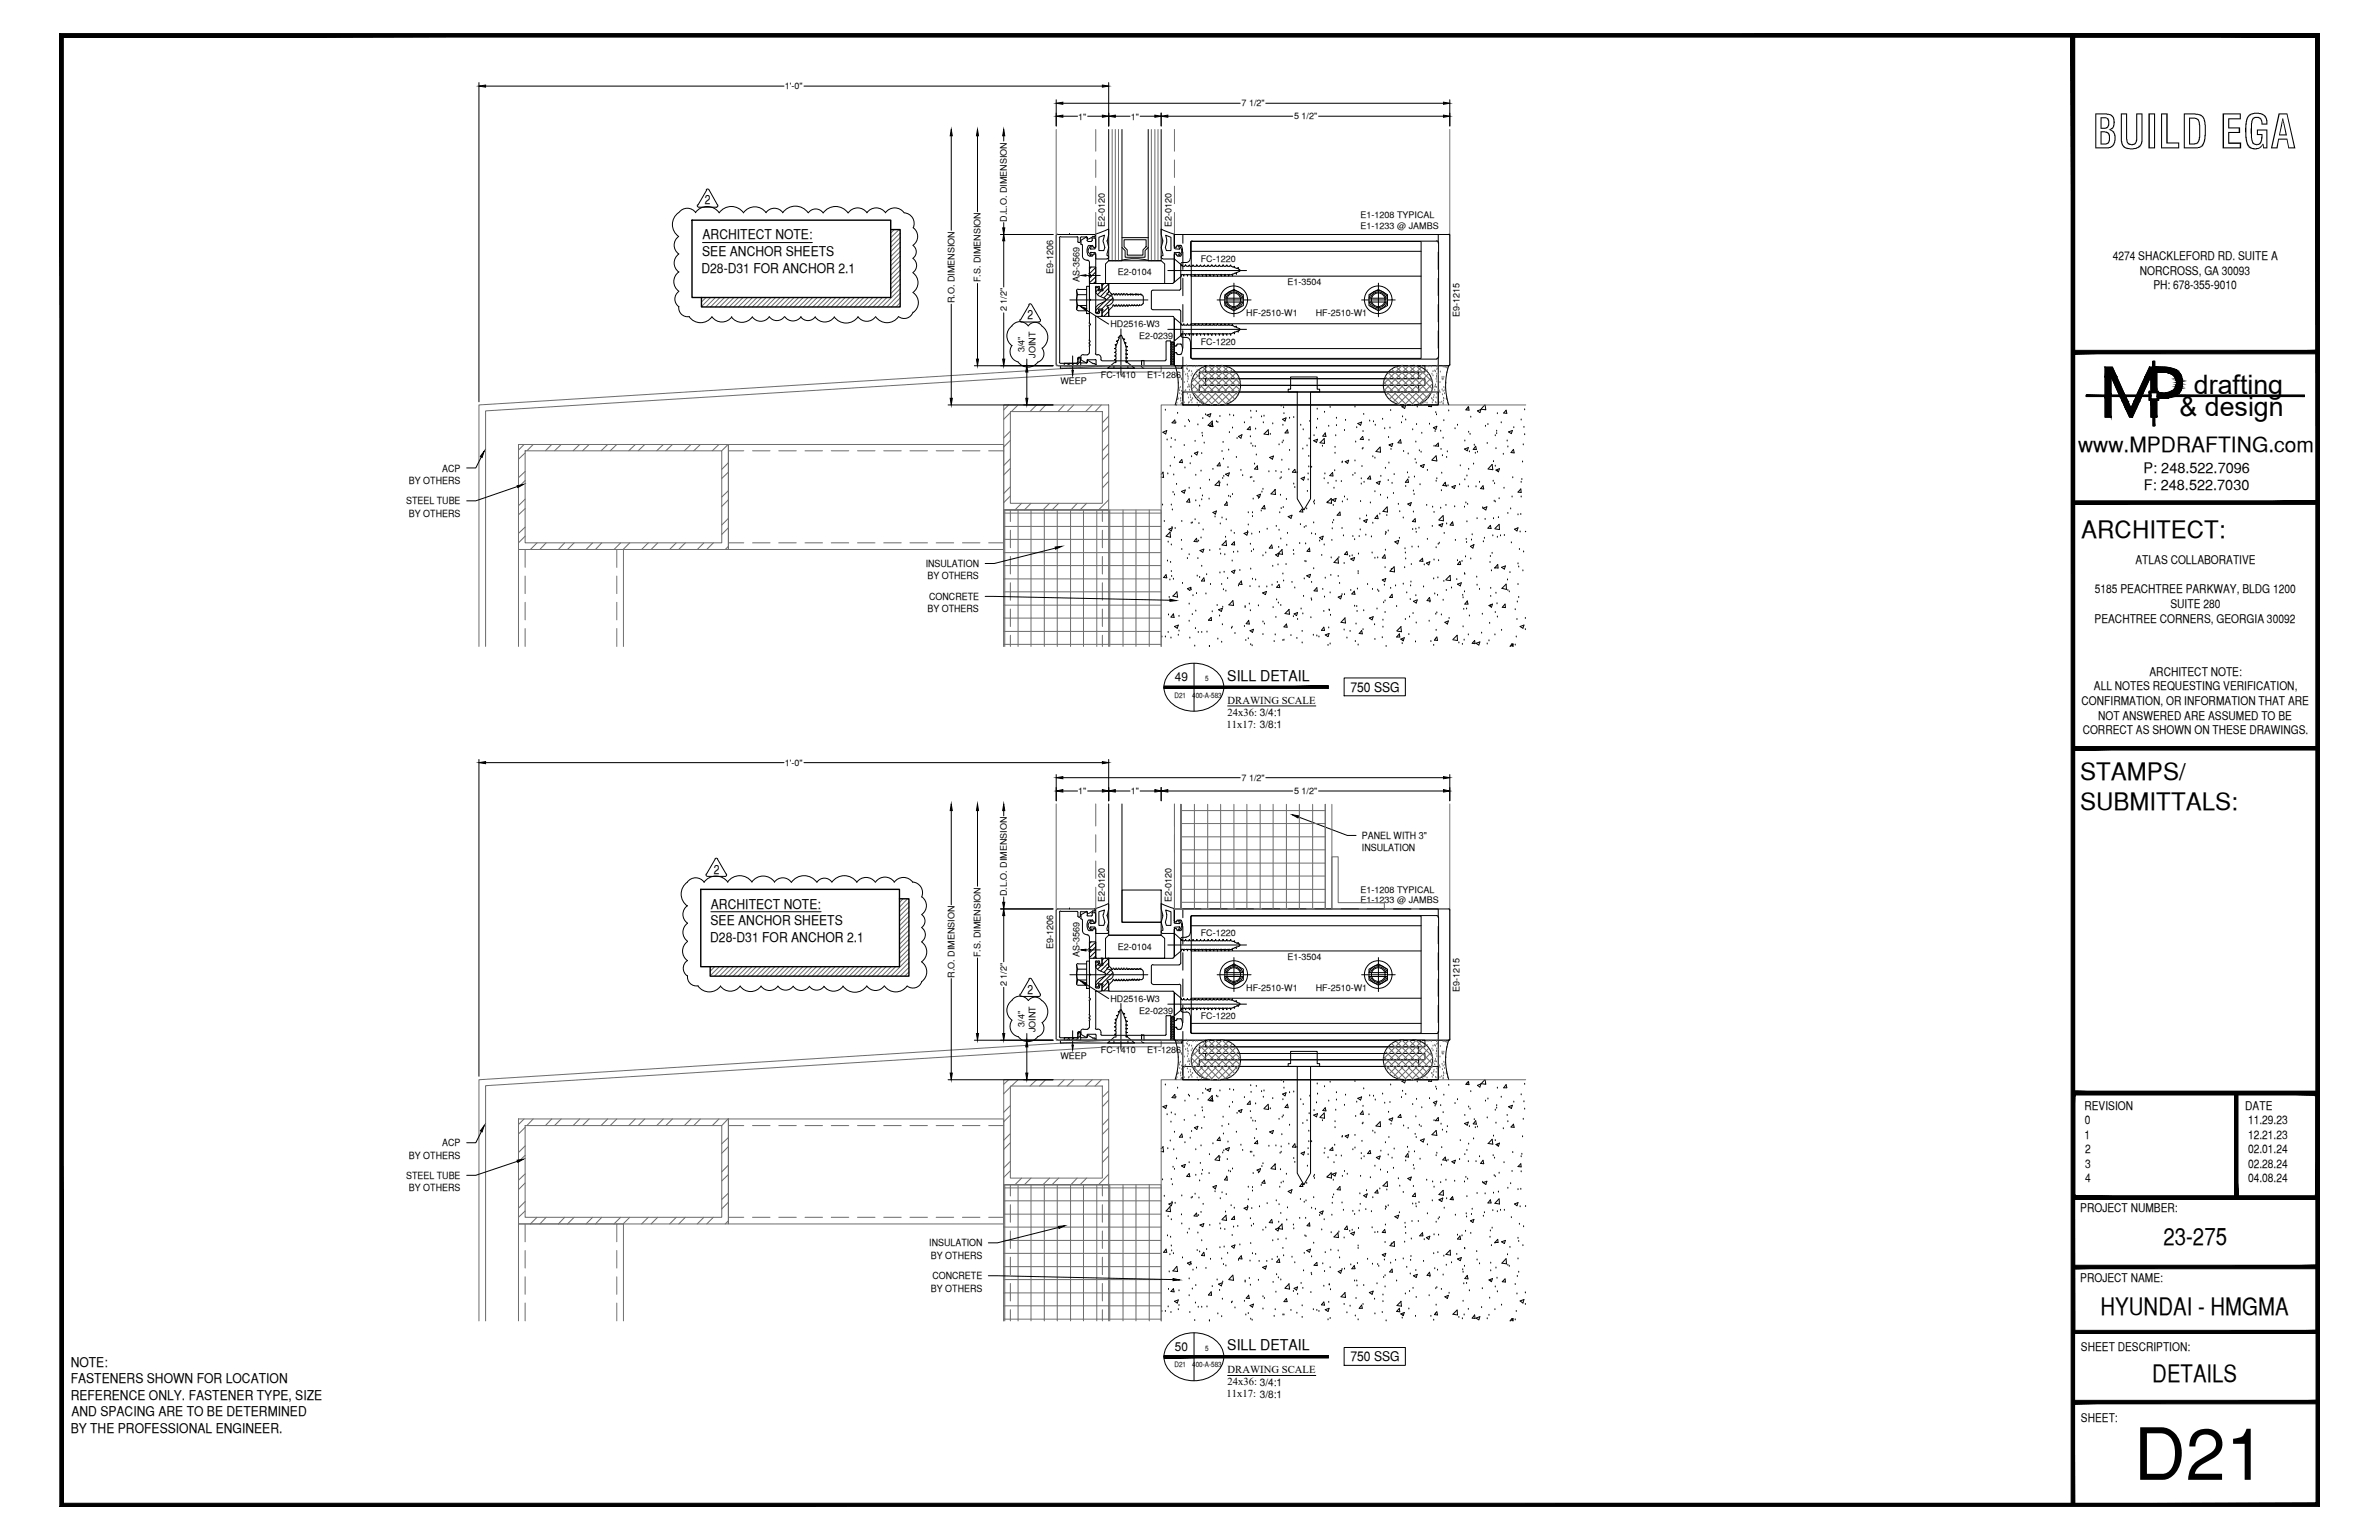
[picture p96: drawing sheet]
<svg xmlns="http://www.w3.org/2000/svg" width="432mm" height="279mm" viewBox="0 0 432 279" stroke-linecap="round" stroke-linejoin="round" font-family="sans-serif">
<defs><g id="words">
<text font-size="13.1" x="387.3" y="268.5">D21</text>
<text font-size="8.5" x="379.8" y="26.9">BUILD EGA</text>
<g font-size="4.9">
<text x="398.2" y="71.5">drafting</text>
<text x="395.6" y="75.5">&amp; design</text>
</g>
<g font-size="4.4">
<text x="377.8" y="97.5">ARCHITECT:</text>
<text x="377.6" y="141.5">STAMPS/</text>
<text x="377.6" y="146.9">SUBMITTALS:</text>
<text x="392.7" y="225.8">23-275</text>
<text x="381.3" y="238.5">HYUNDAI - HMGMA</text>
<text x="390.7" y="250.7">DETAILS</text>
</g>
<text font-size="3.8" x="377.2" y="82">www.MPDRAFTING.com</text>
<g font-size="2.7">
<text x="222.8" y="123.5">SILL DETAIL</text>
<text x="222.8" y="245">SILL DETAIL</text>
</g>
<g font-size="2.6">
<text x="389.1" y="85.8">P: 248.522.7096</text>
<text x="389.1" y="89">F: 248.522.7030</text>
</g>
<g font-size="2.4">
<text x="127.4" y="46.4">SEE ANCHOR SHEETS</text>
<text x="127.5" y="43.4">ARCHITECT NOTE:</text>
<text x="127.3" y="49.5">D28-D31 FOR ANCHOR 2.1</text>
<text x="245.1" y="125.5">750 SSG</text>
<text x="129" y="167.9">SEE ANCHOR SHEETS</text>
<text x="129" y="164.8">ARCHITECT NOTE:</text>
<text x="128.9" y="170.9">D28-D31 FOR ANCHOR 2.1</text>
<text x="12.8" y="248">NOTE:</text>
<text x="12.8" y="251">FASTENERS SHOWN FOR LOCATION</text>
<text x="245.1" y="247">750 SSG</text>
<text x="12.8" y="253.9">REFERENCE ONLY. FASTENER TYPE, SIZE</text>
<text x="13" y="257">AND SPACING ARE TO BE DETERMINED</text>
<text x="12.8" y="260">BY THE PROFESSIONAL ENGINEER.</text>
</g>
<g font-size="2.3">
<text x="128" y="37.1">2</text>
<text x="186.5" y="57.9">2</text>
<text x="129.5" y="158.5">2</text>
<text x="186.5" y="180.3">2</text>
</g>
<g font-size="2.2">
<text x="383.5" y="47.1">4274 SHACKLEFORD RD. SUITE A</text>
<text x="388.4" y="49.8">NORCROSS, GA 30093</text>
<text x="390.8" y="52.5">PH: 678-355-9010</text>
<text x="380.2" y="107.6">5185 PEACHTREE PARKWAY, BLDG 1200</text>
<text x="387.6" y="102.3">ATLAS COLLABORATIVE</text>
<text x="380.2" y="113">PEACHTREE CORNERS, GEORGIA 30092</text>
<text x="394" y="110.3">SUITE 280</text>
<text x="213.2" y="123.6">49</text>
<text x="380" y="125.2">ALL NOTES REQUESTING VERIFICATION,</text>
<text x="390.1" y="122.6">ARCHITECT NOTE:</text>
<text x="377.8" y="127.9">CONFIRMATION, OR INFORMATION THAT ARE</text>
<text x="380.8" y="130.6">NOT ANSWERED ARE ASSUMED TO BE</text>
<text x="378" y="133.2">CORRECT AS SHOWN ON THESE DRAWINGS.</text>
<text x="378.3" y="201.3">REVISION</text>
<text x="378.4" y="204">0</text>
<text x="407.5" y="201.3">DATE</text>
<text x="408" y="204">11.29.23</text>
<text x="378.3" y="206.6">1</text>
<text x="378.5" y="209.2">2</text>
<text x="408" y="206.6">12.21.23</text>
<text x="408" y="209.2">02.01.24</text>
<text x="378.5" y="211.9">3</text>
<text x="378.5" y="214.5">4</text>
<text x="408" y="211.9">02.28.24</text>
<text x="408" y="214.5">04.08.24</text>
<text x="377.6" y="219.9">PROJECT NUMBER:</text>
<text x="377.6" y="232.5">PROJECT NAME:</text>
<text x="213.2" y="245.1">50</text>
<text x="377.7" y="245.2">SHEET DESCRIPTION:</text>
<text x="377.7" y="257.9">SHEET:</text>
</g>
<g font-size="1.9">
<text x="222.8" y="127.7">DRAWING SCALE</text>
<text x="222.8" y="129.9">24x36: 3/4:1</text>
<text x="222.6" y="132">11x17: 3/8:1</text>
<text x="222.8" y="249.2">DRAWING SCALE</text>
<text x="222.8" y="251.3">24x36: 3/4:1</text>
<text x="222.6" y="253.5">11x17: 3/8:1</text>
</g>
<g font-size="1.8">
<text x="74.2" y="87.8">BY OTHERS</text>
<text x="80.3" y="85.6">ACP</text>
<text x="73.7" y="91.5">STEEL TUBE</text>
<text x="74.2" y="93.7">BY OTHERS</text>
<text x="168" y="102.9">INSULATION</text>
<text x="168.3" y="105.1">BY OTHERS</text>
<text x="168.3" y="111.1">BY OTHERS</text>
<text x="168.7" y="108.8">CONCRETE</text>
<text x="247.2" y="152.2">PANEL WITH 3&quot;</text>
<text x="247.2" y="154.4">INSULATION</text>
<text x="80.3" y="208">ACP</text>
<text x="73.7" y="213.9">STEEL TUBE</text>
<text x="74.2" y="210.2">BY OTHERS</text>
<text x="74.2" y="216.1">BY OTHERS</text>
<text x="168.7" y="226.1">INSULATION</text>
<text x="169" y="228.3">BY OTHERS</text>
<text x="169.2" y="232.1">CONCRETE</text>
<text x="169" y="234.3">BY OTHERS</text>
</g>
<g font-size="1.6">
<text x="142.4" y="16.2">1'-0&quot;</text>
<text x="195.7" y="21.7">1&quot;</text>
<text x="205.2" y="21.7">1&quot;</text>
<text x="225.4" y="19.3">7 1/2&quot;</text>
<text x="234.9" y="21.7">5 1/2&quot;</text>
<text x="182.8" y="40.2" transform="rotate(-90 182.8 40.2)">D.L.O. DIMENSION</text>
<text x="200.5" y="41.2" transform="rotate(-90 200.5 41.2)">E2-0120</text>
<text x="212.7" y="41.2" transform="rotate(-90 212.7 41.2)">E2-0120</text>
<text x="247" y="39.5">E1-1208 TYPICAL</text>
<text x="247" y="41.5">E1-1233 @ JAMBS</text>
<text x="217.9" y="47.5">FC-1220</text>
<text x="178" y="51.2" transform="rotate(-90 178 51.2)">F.S. DIMENSION</text>
<text x="191.1" y="49.8" transform="rotate(-90 191.1 49.8)">E9-1206</text>
<text x="196" y="51.2" transform="rotate(-90 196 51.2)">AS-3569</text>
<text x="202.9" y="50">E2-0104</text>
<text x="233.7" y="51.8">E1-3504</text>
<text x="173.2" y="55.1" transform="rotate(-90 173.2 55.1)">R.O. DIMENSION</text>
<text x="182.8" y="56.5" transform="rotate(-90 182.8 56.5)">2 1/2&quot;</text>
<text x="201.5" y="59.4">HD2516-W3</text>
<text x="226.2" y="57.3">HF-2510-W1</text>
<text x="238.8" y="57.3">HF-2510-W1</text>
<text x="264.9" y="57.5" transform="rotate(-90 264.9 57.5)">E9-1215</text>
<text x="185.9" y="63.9" transform="rotate(-90 185.9 63.9)">3/4&quot;</text>
<text x="188" y="64.9" transform="rotate(-90 188 64.9)">JOINT</text>
<text x="206.8" y="61.5">E2-0239</text>
<text x="217.9" y="62.5">FC-1220</text>
<text x="192.5" y="69.7">WEEP</text>
<text x="199.8" y="68.6">FC-1410</text>
<text x="208.2" y="68.6">E1-1286</text>
<text x="142.4" y="138.9">1'-0&quot;</text>
<text x="225.4" y="141.7">7 1/2&quot;</text>
<text x="195.7" y="144.1">1&quot;</text>
<text x="205.2" y="144.1">1&quot;</text>
<text x="234.9" y="144.1">5 1/2&quot;</text>
<text x="247" y="161.9">E1-1208 TYPICAL</text>
<text x="182.8" y="162.6" transform="rotate(-90 182.8 162.6)">D.L.O. DIMENSION</text>
<text x="200.5" y="163.6" transform="rotate(-90 200.5 163.6)">E2-0120</text>
<text x="212.7" y="163.6" transform="rotate(-90 212.7 163.6)">E2-0120</text>
<text x="247" y="163.9">E1-1233 @ JAMBS</text>
<text x="178" y="173.7" transform="rotate(-90 178 173.7)">F.S. DIMENSION</text>
<text x="191.1" y="172.1" transform="rotate(-90 191.1 172.1)">E9-1206</text>
<text x="196" y="173.6" transform="rotate(-90 196 173.6)">AS-3569</text>
<text x="202.9" y="172.3">E2-0104</text>
<text x="217.9" y="169.9">FC-1220</text>
<text x="173.2" y="177.4" transform="rotate(-90 173.2 177.4)">R.O. DIMENSION</text>
<text x="182.8" y="178.9" transform="rotate(-90 182.8 178.9)">2 1/2&quot;</text>
<text x="226.2" y="179.7">HF-2510-W1</text>
<text x="233.7" y="174.1">E1-3504</text>
<text x="238.8" y="179.7">HF-2510-W1</text>
<text x="264.9" y="179.9" transform="rotate(-90 264.9 179.9)">E9-1215</text>
<text x="201.5" y="181.7">HD2516-W3</text>
<text x="206.8" y="184">E2-0239</text>
<text x="217.9" y="184.9">FC-1220</text>
<text x="185.9" y="186.3" transform="rotate(-90 185.9 186.3)">3/4&quot;</text>
<text x="188" y="187.3" transform="rotate(-90 188 187.3)">JOINT</text>
<text x="199.8" y="191.1">FC-1410</text>
<text x="208.2" y="191.1">E1-1286</text>
<text x="192.5" y="192.2">WEEP</text>
</g>
<g font-size="1.3">
<text x="218.8" y="123.6">5</text>
<text x="213.2" y="126.6">D21</text>
<text x="216.4" y="126.6">400-A-583</text>
<text x="218.8" y="245.1">5</text>
<text x="213.2" y="248">D21</text>
<text x="216.4" y="248">400-A-583</text>
</g>
</g></defs>
<!-- layer: SURROUNDING CONDITIONS -->
<g fill="none" stroke="#6c6c6c" stroke-width=".18">
<path d="M182.2 73.5h19v19h-19zM183.1 73.5l-.9 .9M183.4 74.7h16.7v16.6h-16.7zM183.4 78.2l-1.2 1.2M183.4 74.9l-1.2 1.2M183.4 79.9l-1.2 1.2M184.8 73.5l-1.2 1.2M188.2 73.5l-1.3 1.2M189.8 73.5l-1.1 1.2M193.2 73.5l-1.2 1.2M194.9 73.5l-1.2 1.2M198.2 73.5l-1.2 1.2"/>
<path d="M199.9 73.5l-1.1 1.2M201.2 75.5l-1.1 1.2M201.2 77.2l-1.1 1.2M276.9 73.5h-66.1v43.8v-24.8h-28.6v24.8v-24.8h19v24.8M94.1 80.6h38.1v19.1h-38.1zM95.1 80.6l-1 1.1M95.3 81.8h35.7v16.7h-35.7zM95.3 99.7v3.2M95.3 85.5l-1.2 1.2M95.3 90.6l-1.2 1.2M95.3 95.6l-1.2 1.2M95.3 82.2l-1.2 1.1"/>
<path d="M95.3 87.2l-1.2 1.2M95.3 92.3l-1.2 1.1M95.3 97.3l-1.2 1.2M96.8 80.6l-1.2 1.2M97.5 98.5l-1.2 1.2M99.1 98.5l-1.1 1.2M100.1 80.6l-1.1 1.2M101.9 80.6l-1.3 1.2M102.5 98.5l-1.2 1.2M104.2 98.5l-1.2 1.2M105.2 80.6l-1.2 1.2M106.9 80.6l-1.2 1.2"/>
<path d="M107.6 98.5l-1.2 1.2M109.2 98.5l-1.1 1.2M110.3 80.6l-1.2 1.2M112 99.7v3.2M112 80.6l-1.3 1.2M112.6 98.5l-1.2 1.2M114.3 98.5l-1.2 1.2M115.3 80.6l-1.2 1.2M117 80.6l-1.2 1.2M117.7 98.5l-1.2 1.2M119.4 98.5l-1.2 1.2M120.4 80.6l-1.2 1.2"/>
<path d="M122 80.6l-1.2 1.2M122.7 98.5l-1.2 1.2M124.4 98.5l-1.2 1.2M125.4 80.6l-1.2 1.2M127.1 80.6l-1.2 1.2M127.8 98.5l-1.2 1.2M129.5 98.5l-1.2 1.2M130.5 80.6l-1.2 1.2M132.1 80.6l-1.1 1.2M132.2 80.6h50v19.1h-50zM132.2 98.5h2.8M132.2 81.8h2.8"/>
<path d="M132.2 83.9l-1.2 1.3M132.2 89l-1.2 1.2M132.2 94l-1.2 1.2M132.2 99.1l-.6 .6M132.2 85.7l-1.2 1.1M132.2 90.7l-1.2 1.2M132.2 95.8l-1.2 1.2M136.6 98.5h3.2M136.6 81.8h3.2M141.4 98.5h3.1M141.4 81.8h3.1M146.1 98.5h3.2"/>
<path d="M146.1 81.8h3.2M150.9 98.5h3.2M150.9 81.8h3.2M155.6 98.5h3.2M155.6 81.8h3.2M160.4 98.5h3.2M160.4 81.8h3.2M165.2 98.5h3.1M165.2 81.8h3.1M169.9 98.5h3.2M169.9 81.8h3.2M174.7 98.5h3.2"/>
<path d="M174.7 81.8h3.2M179.5 98.5h2.7M179.5 81.8h2.7M182.2 97.9h28.6M182.2 95.5h28.6M182.2 93.1h28.6M182.4 92.5v24.8M183.4 92.5v2.1M183.4 96.2v3.2M183.4 83.2l-1.2 1.3M183.4 88.3l-1.2 1.2M183.4 85l-1.2 1.2"/>
<path d="M183.4 90l-1.2 1.2M184.8 92.5v24.8M185.4 91.3l-1.2 1.2M187.1 92.5v24.8M187.1 91.3l-1.2 1.2M189.5 92.5v24.8M190.5 91.3l-1.2 1.2M191.9 92.5v24.8M192.2 91.3l-1.3 1.2M194.3 92.5v24.8M195.5 91.3l-1.1 1.2M196.7 92.5v24.8"/>
<path d="M197.2 91.3l-1.2 1.2M199.1 92.5v24.8M200.1 92.5v2.1M200.1 96.2v3.2M201.2 80.6l-1.1 1.2M201.2 85.6l-1.1 1.2M201.2 90.7l-1.8 1.8M201.2 82.2l-1.1 1.2M201.2 87.3l-1.1 1.2M201.2 92.3l-.1 .2M201.4 92.5v24.8M203.8 92.5v24.8"/>
<path d="M206.2 92.5v24.8M208.6 92.5v24.8M86.9 117.3v-43.8l114.3-7.1h9.6v1.1h-9.5l-113.2 7v42.8M94.1 117.3v-17.6h19.1v17.6M95.3 104.5v3.2M95.3 109.3v3.2M95.3 114v3.3M112 104.5v3.2M112 109.3v3.2M112 114v3.3M182.2 116.9h28.6M182.2 114.6h28.6"/>
<path d="M182.2 112.1h28.6M182.2 109.8h28.6M182.2 107.4h28.6M182.2 105h28.6M182.2 102.6h28.6M182.2 100.3h28.6M183.4 101v3.1M183.4 105.7v3.2M183.4 110.5v3.2M183.4 115.3v2M200.1 101v3.1M200.1 105.7v3.2"/>
<path d="M200.1 110.5v3.2M200.1 115.3v2M213.2 145.9v19.1h1.1v-19.1v19.1h26.2v-19.1v19.1h1.2v-19.1M214.3 147.1h26.2M214.3 149.4h26.2M214.3 151.8h26.2M214.3 154.2h26.2M214.3 156.6h26.2M214.3 158.9h26.2M214.4 145.9v19.1M216.8 145.9v19.1M219.2 145.9v19.1"/>
<path d="M221.6 145.9v19.1M224 145.9v19.1M226.3 145.9v19.1M228.7 145.9v19.1M231.1 145.9v19.1M233.5 145.9v19.1M235.8 145.9v19.1M238.3 145.9v19.1M241.7 155.4h1.2v8.4h8.4v1.2h-9.6zM214.3 161.4h26.2M214.3 163.7h26.2M182.2 195.9h19v19h-19z"/>
<path d="M183.1 195.9l-.9 .8M183.4 197h16.7v16.7h-16.7zM183.4 197.2l-1.2 1.2M184.8 195.9l-1.2 1.1M188.2 195.9l-1.3 1.1M189.8 195.9l-1.1 1.1M193.2 195.9l-1.2 1.1M194.9 195.9l-1.2 1.1M198.2 195.9l-1.2 1.1M199.9 195.9l-1.1 1.1M201.2 197.9l-1.1 1.2M201.2 199.6l-1.1 1.2"/>
<path d="M276.9 195.9h-66.1v43.7v-24.7h-28.6v24.7v-24.7h19v24.7M94.1 203h38.1v19.1h-38.1zM95.1 203l-1 1M95.3 204.2h35.7v16.7h-35.7zM95.3 207.9l-1.2 1.2M95.3 213l-1.2 1.1M95.3 218l-1.2 1.2M95.3 204.5l-1.2 1.2M95.3 209.6l-1.2 1.2M95.3 214.6l-1.2 1.2M95.3 219.7l-1.2 1.2M96.8 203l-1.2 1.2"/>
<path d="M100.1 203l-1.1 1.2M101.9 203l-1.3 1.2M105.2 203l-1.2 1.2M106.9 203l-1.2 1.2M110.3 203l-1.2 1.2M112 203l-1.3 1.2M115.3 203l-1.2 1.2M117 203l-1.2 1.2M120.4 203l-1.2 1.2M122 203l-1.2 1.2M125.4 203l-1.2 1.2M127.1 203l-1.2 1.2"/>
<path d="M130.5 203l-1.2 1.2M132.1 203l-1.1 1.2M132.2 203h50v19.1h-50zM132.2 204.2h2.8M132.2 206.4l-1.2 1.1M132.2 211.4l-1.2 1.2M132.2 216.5l-1.2 1.1M132.2 208l-1.2 1.2M132.2 213.1l-1.2 1.1M132.2 218.1l-1.2 1.2M136.6 204.2h3.2M141.4 204.2h3.1"/>
<path d="M146.1 204.2h3.2M150.9 204.2h3.2M155.6 204.2h3.2M160.4 204.2h3.2M165.2 204.2h3.1M169.9 204.2h3.2M174.7 204.2h3.2M179.5 204.2h2.7M182.2 217.9h28.6M182.2 215.5h28.6M182.4 214.9v24.7M183.4 214.9v2.1"/>
<path d="M183.4 218.6v3.1M183.4 200.6l-1.2 1.2M183.4 205.7l-1.2 1.2M183.4 210.7l-1.2 1.2M183.4 202.3l-1.2 1.2M183.4 207.3l-1.2 1.2M183.4 212.4l-1.2 1.2M184.8 214.9v24.7M185.4 213.7l-1.2 1.2M187.1 214.9v24.7M187.1 213.7l-1.2 1.2M189.5 214.9v24.7"/>
<path d="M190.5 213.7l-1.2 1.2M191.9 214.9v24.7M192.2 213.7l-1.3 1.2M194.3 214.9v24.7M195.5 213.7l-1.1 1.2M196.7 214.9v24.7M197.2 213.7l-1.2 1.2M199.1 214.9v24.7M200.1 214.9v2.1M200.1 218.6v3.1M201.2 202.9l-1.1 1.3M201.2 208l-1.1 1.2"/>
<path d="M201.2 213l-1.8 1.9M201.2 204.7l-1.1 1.1M201.2 209.7l-1.1 1.2M201.2 214.8l-.1 .1M201.4 214.9v24.7M203.8 214.9v24.7M206.2 214.9v24.7M208.6 214.9v24.7M86.9 239.6v-43.7l114.3-7.2h9.6v1.2h-9.5l-113.2 7.1v42.6M94.1 239.6v-17.5h19.1v17.5M95.3 222.1v3.2M95.3 226.9v3.2"/>
<path d="M95.3 231.6v3.2M95.3 236.4v3.2M97.5 220.9l-1.2 1.2M99.1 220.9l-1.1 1.2M102.5 220.9l-1.2 1.2M104.2 220.9l-1.2 1.2M107.6 220.9l-1.2 1.2M109.2 220.9l-1.1 1.2M112 222.1v3.2M112 226.9v3.2M112 231.6v3.2M112 236.4v3.2"/>
<path d="M112.6 220.9l-1.2 1.2M114.3 220.9l-1.2 1.2M117.7 220.9l-1.2 1.2M119.4 220.9l-1.2 1.2M122.7 220.9l-1.2 1.2M124.4 220.9l-1.2 1.2M127.8 220.9l-1.2 1.2M129.5 220.9l-1.2 1.2M132.2 220.9h2.8M132.2 221.5l-.6 .6M136.6 220.9h3.2M141.4 220.9h3.1"/>
<path d="M146.1 220.9h3.2M150.9 220.9h3.2M155.6 220.9h3.2M160.4 220.9h3.2M165.2 220.9h3.1M169.9 220.9h3.2M174.7 220.9h3.2M179.5 220.9h2.7M182.2 239.3h28.6M182.2 236.9h28.6M182.2 234.6h28.6M182.2 232.2h28.6"/>
<path d="M182.2 229.8h28.6M182.2 227.4h28.6M182.2 225h28.6M182.2 222.6h28.6M182.2 220.3h28.6M183.4 223.3v3.2M183.4 228.1v3.2M183.4 232.9v3.1M183.4 237.6v2M200.1 223.3v3.2M200.1 228.1v3.2M200.1 232.9v3.1"/>
<path d="M200.1 237.6v2"/>
</g>
<!-- layer: NOTES -->
<g fill="#fff" stroke="#fff" stroke-width=".18">
<path d="M73.7 206v4.9l10.5-4.9zM73.7 210.9l10.5-4.9v4.9z"/>
<path d="M73.2 211.9v4.9l11-4.9zM73.2 216.8l11-4.9v4.9z"/>
<path d="M73.7 83.6v4.9l10.5-4.9zM73.7 88.5l10.5-4.9v4.9z"/>
<path d="M73.2 89.5v4.9l11-4.9zM73.2 94.4l11-4.9v4.9z"/>
<path d="M167.6 100.9v4.9l10.7-4.9zM167.6 105.8l10.7-4.9v4.9z"/>
<path d="M167.8 106.9v4.9l10.5-4.9zM167.8 111.8l10.5-4.9v4.9z"/>
<path d="M168.1 224.2v4.8l10.8-4.8zM168.1 229l10.8-4.8v4.8z"/>
<path d="M168.4 230.1v4.9l10.5-4.9zM168.4 235l10.5-4.9v4.9z"/>
<path d="M246.7 150.2v4.9l17.6-4.9zM246.7 155.1l17.6-4.9v4.9z"/>
</g>
<path d="M196.1 55.6l1.1 .4-.2 .3zM87.9 81.9l-.4 1.1-.3-.2zM93.9 88.1l1.1-.2-1 .6zM191.5 99.3l1.2-.2-1.1 .5zM212.3 108.7l1.2 .3-1.2 .1zM234.6 147.8l1.1 .2-.1 .4zM196.1 177.9l1.1 .5-.2 .4zM87.9 204.2l-.4 1.2-.3-.2zM93.9 210.5l1.1-.2-1 .6zM192.1 222.5l1.2-.1-1.1 .5zM212.9 232l1.2 .2-1.2 .1z" fill="#000" stroke="#000" stroke-width=".18"/>
<g fill="none" stroke="#000" stroke-width=".18">
<path d="M127.5 44h19.9M197.1 56.2l4.1 2.6M87.4 82.9l-1 2h-1.7M93.9 88.3l-7.5 2.6h-1.7M191.6 99.4l-11.1 2.8h-1.7M178.8 108.2l33.5 .7M244 123h11.1v3.2h-11.1zM235.6 148.2l8.9 3.4h1.6M129 165.4h20M197.1 178.6l4.1 2.6M87.4 205.3l-1 2h-1.7M93.9 210.7l-7.5 2.5h-1.7"/>
<path d="M179.4 231.5l33.5 .7M192.2 222.7l-11.2 2.8h-1.6M244 244.5h11.1v3.2h-11.1z"/>
</g>
<!-- layer: SURROUNDING CONDITIONS -->
<g fill="none" stroke="#000" stroke-width=".18">
<path d="M211.1 78.4l.7-.3-.2 .6zM211.5 74.4h.1M211.8 79.8h.1M212.6 79.6h.1M212.7 76.7l.5-.5 .1 .6zM213.3 79.9h.1M213.4 76.7h.1M213.5 73.5h.1M213.7 75h.1M215.1 77.4h.1M215.7 76.3h.1M215.9 76.5h.1"/>
<path d="M217.4 77.1h.1M217.6 73.7h.1M218.2 78.6h.1M218.2 79.1h.1M218.3 75.9h.1M218.8 75.2h.1M219.1 75.3l.7-.2-.2 .5zM220 76.8l.2 .6-.6-.1zM220.1 77.3l-.1-.9-.7 .8 .8 .1M220.8 76.5h.1M221 76.6h.1M221.4 75.6h.1"/>
<path d="M223.1 78.5h.1M223.2 75.3h.1M223.7 77.7h.1M223.9 75.4h.1M224.5 79.6h.1M224.8 79.2l.6-.3-.2 .6zM225.9 76.7h.1M226.4 77.9l.5-.5v.6zM226.9 79.2h.1M227 74.6h.1M227.1 75.8h.1M227.9 77.9h.1"/>
<path d="M228 74.7h.1M229 75.6h.1M229.3 76.7h.1M229.4 75.5h.1M229.4 78.7l.8-.7 .1 .9zM230.6 78.8h.1M231 76.9h.1M232.5 73.7h.1M232.8 76.1l.6-.3-.2 .6zM232.9 77.2h.1M233 74h.1M233 75.1h.1"/>
<path d="M233.7 78l.1 .5h-.6zM234.1 75.9h.1M234.8 75.8h.1M236.1 77.2h.1M236.5 78h.1M237.6 79.6h.1M237.7 76.5h.1M238.4 79.9l.7-.2-.1 .6zM238.5 79.1h.1M239 77.7h.1M239.1 74.2h.1M239.1 76.1h.1"/>
<path d="M240.4 74.8h.1M240.5 78.5l.2 .7-.6-.1zM241.2 77.3h.1M241.4 73.9h.1M242.4 79.1h.1M242.6 75.9h.1M242.6 77.2h.1M244 78.1h.1M244.2 76.3h.1M245.9 73.9h.1M246.3 77.6h.1M246.4 76.8l.7-.2-.1 .6z"/>
<path d="M247.3 79.2l.2 .6-.6-.1zM247.4 78.3h.1M247.5 75.2h.1M248.5 79.9h.1M248.6 76.4h.1M249.3 76.5h.1M249.6 77.2h.1M251 76.1h.1M251.3 77.8h.1M252 79.4h.1M252.3 77.7h.1M252.4 74.5h.1"/>
<path d="M254.2 79.8l.1 .6-.6-.1zM254.4 76.7h.1M254.4 73.8l.7-.3-.1 .6zM254.6 75.6h.1M255.1 76.2h.1M256.4 78h.1M257.1 77h.1M257.2 73.9h.1M258.1 78.6h.1M259.5 77h.1M259.5 73.5l-.2 .2 .5 .1v-.3M260.2 77.6l.6-.3-.2 .6z"/>
<path d="M260.5 78.3h.1M260.6 74.9h.1M260.7 75.2h.1M261.5 78.2h.1M261.9 79.5h.1M262.1 76.3h.1M263 74.5h.1M264.1 77.8h.1M264.5 77.2h.1M266.3 74.3h.1M266.5 73.8l.1 .6h-.5zM266.6 74h.1"/>
<path d="M266.6 78.4h.1M266.8 78.8h.1M267 75.7h.1M268.2 74.5l.6-.2-.2 .6zM269.5 73.5l-.6 .7M269.6 73.5l.1 .9-.9-.2M269.6 77.3h.1M270.1 77h.1M271.4 79.1h.1M271.7 78.2h.1M271.7 78.7h.1M271.8 75.1h.1"/>
<path d="M272.5 76.7h.1M273.4 74.4l.1 .6-.6-.1zM273.8 78.4l.7-.3-.2 .6zM274.8 77.6h.1M276.1 76.2h.1M276.6 77.5h.1M276.7 74.4h.1M276.7 78.9h.1M211 91.6h.1M211.1 85.7l.1 .9h-.4M211.1 85.7l-.3 .3M211.3 94.6h.1"/>
<path d="M212 86h.1M212 98.4h.1M212.2 96l.6-.2-.2 .5zM212.3 96.5l.2 1-.9-.2 .8-.8M212.4 84.6h.1M212.5 81.2h.1M212.6 98.9h.1M212.6 91.6h.1M212.7 95.7h.1M212.8 92.5h.1M212.9 89.3h.1M213 86.2h.1"/>
<path d="M213.2 83.1h.1M213.2 89.8h.1M213.3 95.9h.1M213.6 87.9h.1M214.4 98h.1M214.4 89.2l.7-.3-.2 .6zM214.5 94.6h.1M214.5 99.7h.1M214.5 83.4l.1 .5h-.5zM214.9 80.8h.1M215.1 84.9h.1M215.8 88.6h.1"/>
<path d="M215.8 90.5l.2 .6h-.6zM216 84.1h.1M216.2 94.9h.1M216.3 82.9h.1M216.4 94.9h.1M216.8 82.2l.6-.2-.2 .5zM216.9 94.3h.1M216.9 80.1h.1M217 90.9h.1M217 86.2h.1M217.2 97.7l.1 .6-.6-.1zM217.6 98.2h.1"/>
<path d="M217.6 95h.1M217.7 91.8h.1M217.8 99.9l.7-.3-.2 .6zM217.9 88.6h.1M218 85.5h.1M218 97.6h.1M218.1 82.3h.1M218.1 90.7h.1M218.2 90h.1M218.4 96.1h.1M218.6 80.4h.1M219.5 90.6h.1"/>
<path d="M219.5 87.1h.1M219.6 99.9h.1M220.2 85.2h.1M220.2 93l.6-.3-.2 .6zM220.5 93.8h.1M221.2 87.2l.2 .9-.9-.1 .8-.8M221.4 83.9l.1 .6h-.6zM221.4 87.6h.1M221.4 99.7h.1M221.5 95.1h.1M221.8 81.9h.1M221.8 94h.1"/>
<path d="M221.9 86.8h.1M222 80.3h.1M222.1 83.3h.1M222.1 86.4h.1M222.4 97.5h.1M222.4 86l.7-.2-.2 .6zM222.5 98.1l.1 .9-.8-.1 .8-.8M222.6 94.3h.1M222.6 91.2h.1M222.7 91.1l.1 .6-.6-.1zM222.8 88h.1M222.9 84.8h.1"/>
<path d="M223 81.7h.1M223 90h.1M223.3 90.2h.1M223.5 96.3h.1M223.5 98.8l.5-.5 .1 .6zM223.7 89.7h.1M224 96.8h.1M224.4 83h.1M225.2 85.3h.1M225.6 86.3h.1M225.8 96.8l.7-.3-.2 .6zM226.4 96.5h.1"/>
<path d="M226.6 93h.1M226.6 95.2h.1M226.9 86.7h.1M226.9 98.7h.1M227.1 80.5h.1M227.2 96.9h.1M227.2 86.6h.1M227.3 93.7h.1M227.3 93h.1M227.4 81h.1M227.5 90.6h.1M227.5 99.8h.1"/>
<path d="M227.6 87.4h.1M227.7 84.2h.1M227.8 81h.1M228 82.5h.1M228.2 89.9l.6-.2-.2 .5zM228.2 84.5l.1 .7-.6-.1zM228.4 90.4h.1M228.6 96.6h.1M228.9 92.7h.1M229 89.3h.1M229.2 88.8h.1M229.5 91.7l.1 .6h-.6z"/>
<path d="M230 96h.1M230.3 85.6h.1M230.4 83l.7-.3-.2 .6zM230.8 98.9l.1 .5h-.5zM231.4 88.8l.1 .9-.8-.1 .8-.8M231.5 89h.1M231.6 85.5h.1M231.6 95.5h.1M232.1 99.3h.1M232.2 96.2h.1M232.2 80.7h.1M232.3 93h.1"/>
<path d="M232.3 86.9h.1M232.4 89.9h.1M232.5 97.8h.1M232.5 86.7h.1M232.5 92.3h.1M232.5 85.7h.1M232.7 83.5h.1M232.7 99.7l.1 .9-.8-.1 .7-.8M232.7 80.3h.1M232.9 80h.1M232.9 92.1h.1M233.5 90.6h.1"/>
<path d="M233.6 98.9h.1M233.7 96.8h.1M233.8 93.7l.7-.2-.2 .5zM233.9 85.2h.1M234.1 81.7h.1M234.8 99.9h.1M234.8 87.8h.1M235 88.5h.1M235 85.2l.1 .5h-.5zM235.4 85.8h.1M235.9 98.6h.1M236 95.2h.1"/>
<path d="M236.2 86.8l.6-.2-.2 .5zM236.3 92.3l.2 .6-.6-.1zM236.5 81.5h.1M236.7 95.7h.1M237 98.7h.1M237 95.5h.1M237.2 92.3h.1M237.2 80.9h.1M237.3 89.2h.1M237.4 86h.1M237.4 87.1h.1M237.6 82.8h.1"/>
<path d="M237.6 84.7h.1M237.7 99.4v.7l-.5-.1zM238.1 84.8h.1M238.1 96.8h.1M238.4 94.9h.1M238.4 91.1h.1M238.6 91.4h.1M238.6 90.9h.1M238.8 97h.1M239.5 98.2h.1M239.5 97.5l.7-.2-.2 .6zM239.6 80.3l.7-.7 .1 .9z"/>
<path d="M240 81h.1M240.3 86.9h.1M240.3 98.9h.1M240.5 86h.1M240.9 91.2l.7-.8 .1 .9zM240.9 91.1h.1M241 87.7h.1M241.7 98h.1M241.8 95.9h.1M241.8 90.7l.7-.3-.2 .6zM241.9 94.9h.1M241.9 85.7v.7l-.5-.1z"/>
<path d="M242 91.7h.1M242.1 94.4h.1M242.1 88.6h.1M242.3 85.4h.1M242.3 82.2h.1M242.3 81.2h.1M242.5 87.3h.1M243.2 92.9l.1 .6h-.6zM243.5 87.4h.1M243.6 83.9h.1M243.6 95.9h.1M243.6 91.1h.1"/>
<path d="M243.6 83.8h.1M243.8 97.2h.1M244 90.2h.1M244.2 83.8l.6-.3-.2 .6zM244.5 90.7h.1M245.6 97.3h.1M245.6 86.2h.1M245.9 97.9h.1M245.9 83.6h.1M245.9 85.9h.1M246.1 80.2h.1M246.7 97.3h.1"/>
<path d="M246.8 94.2h.1M246.9 96.1h.1M247 91h.1M247.1 87.8h.1M247.1 86.9h.1M247.2 84.6h.1M247.3 81.5h.1M247.4 81.3h.1M247.5 94.5l.7-.3-.2 .6zM247.6 87.5h.1M247.9 97.1h.1M248 93.6h.1"/>
<path d="M248.7 86.4l.1 .5h-.6zM248.7 91.2h.1M248.9 97.4h.1M249.2 82.9h.1M249.2 94.9h.1M249.6 83.1h.1M249.6 89.2h.1M249.8 87.6l.7-.3-.2 .6zM250 93.5l.1 .6-.5-.1zM250.4 93.3h.1M250.5 81.1l-.8 .8 .9 .1-.1-.8M250.6 89.9h.1"/>
<path d="M250.6 86.4h.1M251.5 99.8h.1M251.5 85h.1M251.5 97h.1M251.5 96.6h.1M251.6 96.7h.1M251.7 93.5h.1M251.8 91.9l-.8 .9 .8 .1v-.9M251.8 90.4h.1M252 87.2h.1M252 96.3h.1M252.1 84h.1"/>
<path d="M252.2 80.8h.1M252.2 80.7l.6-.2-.2 .5zM252.5 81.5h.1M252.7 87.7h.1M252.9 89.5h.1M253 86.1h.1M253.2 98.3l.7-.3-.2 .7zM253.8 91.5h.1M254 97.7h.1M254.1 92.8h.1M254.7 94h.1M254.8 81.9h.1"/>
<path d="M255 99.6h.1M255.1 88.3h.1M255.5 85.8h.1M255.5 86.9l.2 .6h-.6zM255.5 91.4l.7-.2-.2 .6zM255.6 82.4h.1M255.7 86.7h.1M256.3 99.3h.1M256.3 94.6l.6-.5v.6zM256.4 96.1h.1M256.5 92.9h.1M256.5 89.1h.1"/>
<path d="M256.7 89.7h.1M256.7 86.6h.1M256.9 83.4h.1M257 80.2h.1M257 96h.1M257 96.6h.1M257 84h.1M257.4 99.3h.1M257.6 95.8h.1M257.6 81.8h.1M257.7 87.9h.1M257.8 84.5l.7-.2-.2 .5z"/>
<path d="M257.9 82h.1M259 91.7h.1M259.1 85.3h.1M259.1 97.9h.1M260 95.5h.1M260 92h.1M260.3 81h.1M260.3 93h.1M260.5 80.9l.5-.5 .1 .6zM260.7 87.3h.1M260.7 99.4h.1M260.7 82.7l-.8 .7"/>
<path d="M260.7 82.7l.1 .9-.9-.1M260.8 86.9h.1M261 98.7h.1M261.2 95.2l.7-.2-.2 .6zM261.2 98.6h.1M261.4 95.4h.1M261.5 92.2h.1M261.6 81.5h.1M261.6 89h.1M261.7 85.9h.1M261.8 82.7h.1M261.9 93.5l-.7 .8"/>
<path d="M261.9 93.6l.1 .9-.8-.1M262.1 96.8h.1M262.3 87.5l.1 .6h-.5zM262.4 91.7h.1M262.6 88.3h.1M262.6 83h.1M262.6 95.1h.1M262.7 82h.1M262.8 88.1h.1M263.5 95h.1M263.5 88.3l.7-.2-.2 .5zM263.7 94.7l.1 .6-.6-.1z"/>
<path d="M264 91.9h.1M264.2 98h.1M264.9 87.9h.1M265 84.5h.1M265.8 92h.1M265.8 81.5l.7-.3-.2 .6zM265.9 87.1h.1M265.9 80h.1M266.1 91.2h.1M266.1 97.9h.1M266.2 98.4h.1M266.3 94.7h.1"/>
<path d="M266.3 86.4h.1M266.4 91.5h.1M266.5 88.3h.1M266.6 85.2h.1M266.7 82h.1M266.9 99.1l.6-.3-.2 .6zM267.1 98h.1M267.2 97h.1M267.5 84.2h.1M267.6 80.8h.1M267.8 82.2h.1M267.8 81l.2 .5h-.6z"/>
<path d="M267.9 88.3h.1M268.1 94.1h.1M268.2 82h.1M268.5 87.5h.1M269.1 92.1h.1M269.2 88.1l.1 .6-.6-.1zM269.2 92.2l.7-.3-.2 .6zM269.2 98.3h.1M269.4 97.7h.1M269.6 94.2h.1M269.9 80.5h.1M270.1 85l.7-.7 .2 .9-.9-.1"/>
<path d="M270.5 95.3l.1 .6-.5-.1zM271 97.2h.1M271 87.3h.1M271.1 94.1h.1M271.1 83.8h.1M271.2 90.9h.1M271.3 87.8h.1M271.3 95.9l.8-.8 .1 1-.9-.2M271.4 84.6h.1M271.4 91.1h.1M271.5 81.4h.1M271.5 85.3l.7-.3-.2 .6z"/>
<path d="M271.8 85.4h.1M271.8 97.5h.1M272 93.9h.1M272.1 90.5h.1M272.4 97.2h.1M272.9 82.4h.1M273 88.6h.1M273 97.2h.1M273.6 80h.1M273.7 81.1h.1M273.7 93.2h.1M274.2 92.3h.1"/>
<path d="M274.3 98.5h.1M274.4 90.2h.1M274.6 86.7h.1M274.7 81.5l.1 .7-.5-.1zM274.9 96l.6-.2-.2 .5zM275.5 93.4h.1M275.8 99.7h.1M275.9 96.5h.1M276 93.3h.1M276 88.7l.1 .6h-.6zM276.1 90.2h.1M276.1 87.5h.1"/>
<path d="M276.2 87h.1M276.4 83.8h.1M276.5 80.7h.1M276.9 96.4v.1M210.9 115.6h.1M211.5 115.6h.1M211.6 104.3l.2 .5h-.6zM211.9 101.8h.1M212 114.7h.1M212.1 111.6h.1M212.2 108.4h.1M212.3 105.2h.1"/>
<path d="M212.5 102h.1M212.5 115.8h.1M212.6 103.7h.1M212.7 104.6h.1M212.9 108.1l.8 .2-.1-.9-.7 .7M213 105.1h.1M213 111.4l.1 .6h-.6zM213.2 113.7l.7-.3-.2 .6zM213.9 115.3h.1M214 111.8h.1M214 114.5h.1M214.6 105.9h.1"/>
<path d="M215.5 101.3h.1M215.5 106.8l.7-.2-.2 .5zM215.8 109.6h.1M215.8 100.6h.1M215.8 112.7h.1M216 115.8h.1M216.2 107h.1M216.4 111.5h.1M216.5 108.1h.1M216.9 117.2h.1M217 114h.1M217 110.9h.1"/>
<path d="M217.2 107.7h.1M217.3 104.5h.1M217.4 101.3h.1M217.5 114.7h.1M217.7 104.8h.1M218.1 102.7h.1M218.1 114.7h.1M218.5 104.8l.1 .6h-.5zM218.9 107.8h.1M219 104.3h.1M219.1 114.7h.1M219.3 112.5l.5-.5 .1 .6z"/>
<path d="M219.5 117.3h.1M219.7 106h.1M220 111h.1M220.9 109.9h.1M221 116h.1M221.2 110.6l.7-.2-.2 .5zM221.4 111.8h.1M221.4 103.9h.1M221.6 100.5h.1M221.7 116.5h.1M221.7 106h.1M221.9 113.3h.1"/>
<path d="M221.9 110.2h.1M222.1 107h.1M222.2 103.8h.1M222.3 100.6h.1M222.5 107.3h.1M222.8 105h.1M223 109.7l.9 .2-.1-.9-.7 .7M223.5 114h.1M223.5 103.7l.7-.3-.2 .6zM223.6 101.8h.1M223.6 113.8h.1M223.9 100.2h.1"/>
<path d="M224.2 114.9h.1M224.7 100.1h.1M224.8 106.3h.1M225 103.5h.1M225.3 105.4l.1 .6h-.5zM225.9 113.7h.1M226 110.2h.1M226 110h.1M226.1 116.2h.1M226.6 115.9h.1M226.6 112.7h.1M226.6 112.6l.2 .6h-.6z"/>
<path d="M226.8 109.6h.1M226.9 106.4h.1M226.9 114.4l.6-.2-.2 .5zM226.9 110.8h.1M227 103.3h.1M227 117h.1M227.1 100.1h.1M227.3 117.2h.1M227.3 105.1h.1M227.9 105.2h.1M228.4 109.9h.1M228.5 106.5h.1"/>
<path d="M229.2 107.6l.7-.3-.2 .6zM229.2 115.1h.1M229.2 100.8h.1M229.2 112.8h.1M229.5 113.2h.1M229.7 100.3h.1M229.9 106.5h.1M230.9 106.2h.1M231 102.7h.1M231.1 110.2h.1M231.3 116.4h.1M231.5 115.2h.1"/>
<path d="M231.5 100.6l.7-.2-.2 .6zM231.6 112h.1M231.7 108.8h.1M231.8 105.7h.1M232 102.5h.1M232 109.4h.1M232.2 106l.1 .6h-.6zM232.5 109.9h.1M232.9 104.1h.1M232.9 116.2h.1M233 105.4h.1M233 116.1h.1"/>
<path d="M233.4 102.4h.1M233.5 113.2l.1 .6-.6-.1zM233.9 110.6l.2 .8-.9-.1 .8-.7M234.3 115.3h.1M234.5 105.7h.1M234.8 111.9h.1M234.8 100.6h.1M234.9 111.4l.6-.3-.2 .6zM235 106.7h.1M235.4 115.8h.1M235.5 112.4h.1M236.2 110.5h.1"/>
<path d="M236.3 114.6h.1M236.3 116.6h.1M236.5 111.4h.1M236.6 108.2h.1M236.7 105h.1M236.9 101.9h.1M237 101.9h.1M237.2 104.5l.7-.3-.2 .6zM237.9 112.1h.1M238 108.6h.1M238.1 105.7h.1M238.1 108.9h.1"/>
<path d="M238.4 115.3h.1M238.4 103.2h.1M239 115.4h.1M239 106.6l.1 .7-.6-.1zM239.4 115.6h.1M239.9 100.8h.1M240.1 106.9h.1M240.3 110.9h.1M240.3 113.8l.1 .6h-.6zM240.4 108.3h.1M240.5 104.9h.1M240.5 115.2l.7-.3-.2 .6z"/>
<path d="M241 117.1h.1M241.2 113.9h.1M241.2 110.7h.1M241.3 110.7h.1M241.4 107.6h.1M241.4 116.8h.1M241.5 111.6h.1M241.6 104.4h.1M241.6 101.2h.1M242.9 104.6h.1M242.9 101.2l-.8 .8 .9 .2-.2-.9M242.9 108.3l.6-.2-.2 .5z"/>
<path d="M243 101.2h.1M243.1 105.9h.1M243.6 107.9h.1M244 102.2h.1M244 114.3h.1M244 107.9h.1M244.2 112.1l-.8 .8 .8 .1-.1-.9M244.5 115.8h.1M244.5 100.1l.1 .5h-.6zM245 101h.1M245 114.6h.1M245.2 107.1h.1"/>
<path d="M245.2 101.4l.7-.2-.2 .5zM245.4 100.8h.1M245.8 107.3l.1 .5h-.5zM245.9 110h.1M246 116.4h.1M246.1 113.2h.1M246.3 110h.1M246.3 110.9h.1M246.4 106.9h.1M246.5 103.7h.1M246.5 104.1h.1M246.5 117h.1"/>
<path d="M246.6 100.5h.1M247.1 114.4l.2 .6-.6-.1 .4-.5M247.4 114.2h.1M247.5 110.8h.1M248.2 106h.1M248.5 112.1l.7-.2-.2 .6zM249 100.3h.1M249.1 106.9h.1M249.5 113.3h.1M249.6 116h.1M249.6 101.3h.1M249.9 110.5h.1"/>
<path d="M250.1 107.1h.1M250.1 101.2h.1M250.3 107.3h.1M250.9 115.7h.1M250.9 105.2l.6-.2-.2 .5zM251 112.5h.1M251 113.8h.1M251.1 109.3h.1M251.3 106.2h.1M251.3 100.6l.2 .7-.6-.1zM251.4 103h.1M251.4 111.1h.1"/>
<path d="M251.4 109h.1M251.6 117.3h.1M252.4 106.7h.1M252.5 103.3h.1M252.7 107.8v.6h-.5zM253 102.8l-.7 .8 .8 .2-.1-.9M253.3 106.3h.1M253.5 110h.1M254 115l.1 .6h-.6zM254.3 113.7l.1 .9-.8-.1M254.3 116l.6-.3-.2 .6zM254.3 113.7l-.7 .7"/>
<path d="M254.5 116.8h.1M254.6 116.2h.1M254.7 106h.1M255 103h.1M255.1 100.3h.1M255.1 112.4h.1M255.1 101.4h.1M255.3 107.6h.1M255.7 115.1h.1M255.8 112h.1M256 108.8h.1M256 106.3h.1"/>
<path d="M256.1 105.6h.1M256.2 102.4h.1M256.5 111.3h.1M256.5 109.1l.7-.3-.2 .6zM256.9 116.5h.1M257 108.1h.1M257 113h.1M257.7 101.8l.5-.5 .1 .6zM258.4 106.5h.1M258.5 102.5h.1M258.9 102.2l.6-.3-.2 .6zM259.4 112.7h.1"/>
<path d="M259.5 108.4l.1 .6h-.6zM259.5 109.2h.1M259.7 116.4h.1M260.2 105h.1M260.2 117.1h.1M260.3 101.6h.1M260.4 107.8h.1M260.5 116h.1M260.6 111.4h.1M260.7 114.4h.1M260.8 111.2h.1M260.8 115.6l.1 .6-.6-.1z"/>
<path d="M260.9 108h.1M261 104.8h.1M261.1 101.7h.1M261.6 111.6h.1M261.9 108.9h.1M262.1 105.5h.1M262.3 112.9l.6-.3-.2 .6zM262.4 105.2l.8-.8 .1 .9-.9-.1M262.5 107.1h.1M263 112.2h.1M263.5 106.7h.1M263.7 116l.8-.7v.9l-.8-.1"/>
<path d="M264.4 105.2h.1M264.5 101.7h.1M264.5 106l.7-.3-.2 .6zM264.8 116.6h.1M265 101.9l.1 .5h-.6zM265.4 101.9h.1M265.4 116.9h.1M265.5 108h.1M265.6 113.7h.1M265.6 108.5h.1M265.7 110.6h.1M265.7 116.1h.1"/>
<path d="M265.8 107.4h.1M265.8 104.1h.1M265.9 104.2h.1M266 101h.1M266.2 110.5h.1M266.3 109l.1 .6h-.5zM266.5 115.2h.1M266.7 111.8h.1M267 101.4h.1M267.7 116.2v.6l-.5-.1zM267.9 116.7l.7-.2-.2 .5zM268 104.7h.1"/>
<path d="M268.1 106.2h.1M268.5 106.9h.1M268.9 114.9h.1M269 111.4h.1M269.9 116.8h.1M270.3 116.3h.1M270.3 109.9l.6-.3-.2 .6zM270.4 113.1h.1M270.4 102h.1M270.5 109.9h.1M270.5 101h.1M270.6 106.7h.1"/>
<path d="M270.6 108.2h.1M270.7 103.6h.1M270.8 100.4h.1M271.3 103.1h.1M271.3 115.2h.1M271.4 111.1h.1M271.5 107.6h.1M271.7 109.5h.1M271.8 112h.1M271.8 102.4l.1 .7-.6-.1zM272.5 114.4h.1M272.5 102.9l.7-.2-.2 .6z"/>
<path d="M272.6 106.7l.8-.7v.9zM273.2 109.6v.6h-.5zM273.6 105.2h.1M273.7 107.1h.1M273.9 107.4h.1M274.1 103.9h.1M274.1 117.3l.3-.5 .2 .5M274.2 117.3l.4-.5v.5M275 110.6h.1M275 117h.1M275.2 115.6h.1M275.3 112.4h.1"/>
<path d="M275.4 109.2h.1M275.5 106h.1M275.5 102.3h.1M275.7 102.9h.1M275.7 108.4h.1M275.9 113.7l.7-.3-.2 .6zM276.4 103.6h.1M276.5 100.1h.1M276.9 112.2h.1M276.9 114.2h.1M211.5 196.8h.1M213.2 198.6l.1 .6-.6-.1z"/>
<path d="M213.4 199.1h.1M213.5 195.9h.1M213.7 197.4h.1M215.1 199.8h.1M215.7 198.7h.1M215.9 198.9h.1M217.4 199.5h.1M217.6 196h.1M218.3 198.4h.1M218.8 197.6h.1M219.1 197.7l.7-.2-.2 .6zM220 199.2l.2 .6-.6-.1z"/>
<path d="M220 198.8l-.7 .8 .8 .1-.1-.9M220.8 198.9h.1M221 199h.1M221.4 197.9h.1M223.2 197.7h.1M223.9 197.8h.1M225.9 199.1h.1M226.9 199.8v.5h-.5zM227 197h.1M227.1 198.2h.1M228 197.1h.1M229 198.1h.1"/>
<path d="M229.3 199.1h.1M229.4 197.9h.1M231 199.3h.1M232.5 196h.1M232.8 198.5l.6-.3-.2 .6zM232.9 199.5h.1M233 196.3h.1M233 197.4h.1M234.1 198.2h.1M234.8 198.1h.1M236.1 199.5h.1M237.7 198.9h.1"/>
<path d="M239.1 196.7h.1M239.1 198.5h.1M240.4 197.2h.1M241.2 199.8h.1M241.4 196.3h.1M242.6 198.2h.1M242.6 199.6h.1M244.2 198.7h.1M245.9 196.2h.1M246.3 200h.1M246.4 199.3l.7-.3-.1 .6zM247.5 197.5h.1"/>
<path d="M248.6 198.8h.1M249.3 198.9h.1M249.6 199.6h.1M251 198.5h.1M252.4 196.8h.1M254.4 199.1h.1M254.4 196.2l.7-.3-.1 .6zM254.6 198h.1M255.1 198.6h.1M257.1 199.5h.1M257.2 196.3h.1M259.5 199.3h.1"/>
<path d="M259.5 195.9l-.2 .3h.5v-.3M260.6 197.2h.1M260.7 197.6h.1M262.1 198.7h.1M263 196.9h.1M264.5 199.5h.1M266.3 196.7h.1M266.5 196.2l.1 .6-.5-.1zM266.6 196.5h.1M267 198.1h.1M268.2 196.9l.6-.2-.2 .5zM269.5 195.9l-.6 .7"/>
<path d="M269.6 195.9l.1 .8-.9-.1M269.6 199.8h.1M270.1 199.4h.1M271.8 197.4h.1M272.5 199.1h.1M273.4 196.8l.1 .6h-.6zM274.8 200h.1M276.1 198.6h.1M276.6 199.9h.1M276.7 196.7h.1M211 214.1h.1M211.1 208.1l.1 .9-.4-.1"/>
<path d="M211.1 200.8l.7-.3-.2 .6zM211.1 208l-.3 .4M211.3 217h.1M211.8 202.2h.1M212 208.4h.1M212.2 218.4l.6-.2-.2 .6zM212.4 207h.1M212.4 218.9l-.8 .8 .9 .1-.2-.9M212.5 203.6h.1M212.6 201.9h.1M212.6 214h.1M212.7 218.1h.1"/>
<path d="M212.8 214.9h.1M212.9 211.8h.1M213 208.6h.1M213.2 205.4h.1M213.2 212.2h.1M213.3 202.2h.1M213.3 218.3h.1M213.6 210.2h.1M214.4 211.5l.7-.2-.2 .5zM214.5 217h.1M214.5 205.7l.1 .6h-.5zM214.9 203.3h.1"/>
<path d="M215.1 207.3h.1M215.8 210.9h.1M215.8 212.9l.2 .6-.6-.1zM216 206.5h.1M216.2 217.4h.1M216.3 205.3h.1M216.4 217.2h.1M216.8 204.6l.6-.3-.2 .6zM216.9 216.7h.1M216.9 202.4h.1M217 213.2h.1M217 208.6h.1"/>
<path d="M217.6 217.4h.1M217.7 214.2h.1M217.9 211.1h.1M218 207.9h.1M218 220h.1M218.1 204.7h.1M218.1 213h.1M218.2 201h.1M218.2 201.5h.1M218.2 212.3h.1M218.4 218.5h.1M218.6 202.8h.1"/>
<path d="M219.5 212.9h.1M219.5 209.5h.1M220.2 207.5h.1M220.2 215.3l.6-.2-.2 .6zM220.5 216.2h.1M221.2 209.7l.2 .9-.9-.2M221.3 209.6l-.8 .8M221.4 206.3l.1 .6h-.6zM221.4 210h.1M221.5 217.5h.1M221.8 204.3h.1M221.8 216.4h.1"/>
<path d="M221.9 209.2h.1M222 202.7h.1M222.1 205.7h.1M222.1 208.8h.1M222.4 219.9h.1M222.4 208.5l.7-.3-.2 .6zM222.6 216.7h.1M222.6 213.6h.1M222.7 213.5l.1 .6h-.6zM222.8 210.4h.1M222.9 207.2h.1M223 204h.1"/>
<path d="M223 212.5h.1M223.1 200.9h.1M223.3 212.6h.1M223.5 218.8h.1M223.7 200h.1M223.7 212.1h.1M224 219.2h.1M224.4 205.4h.1M224.5 202h.1M224.8 201.5l.6-.2-.2 .6zM225.2 207.8h.1M225.6 208.7h.1"/>
<path d="M225.8 219.2l.7-.3-.2 .6zM226.4 218.9h.1M226.6 215.4h.1M226.6 217.7h.1M226.9 201.7h.1M226.9 209h.1M227.1 202.9h.1M227.2 219.3h.1M227.2 209h.1M227.3 216.1h.1M227.3 215.5h.1M227.4 203.4h.1"/>
<path d="M227.5 212.9h.1M227.6 209.7h.1M227.7 206.6h.1M227.7 207.5l.5-.6 .1 .6zM227.8 203.5h.1M227.9 200.3h.1M228 204.9h.1M228.2 212.3l.6-.3-.2 .6zM228.4 212.8h.1M228.6 218.9h.1M228.9 215.1h.1M229 211.6h.1"/>
<path d="M229.2 211.1h.1M229.5 214.1l.1 .6-.6-.1zM230 218.4h.1M230.2 200.3l-.8 .8M230.2 200.4l.1 .9-.9-.1M230.3 208h.1M230.4 205.4l.7-.3-.2 .6zM230.6 201.2h.1M231.4 211.2l.1 1-.8-.2M231.5 211.3h.1M231.5 211.2l-.8 .8M231.6 207.9h.1"/>
<path d="M231.6 217.9h.1M232.2 218.6h.1M232.2 203.1h.1M232.3 215.4h.1M232.3 209.2h.1M232.4 212.2h.1M232.5 209h.1M232.5 214.6h.1M232.5 208.1h.1M232.7 205.9h.1M232.7 202.7h.1M232.9 202.4h.1"/>
<path d="M232.9 214.4h.1M233.5 213h.1M233.7 219.1h.1M233.7 200.3l.1 .7-.6-.1zM233.8 216.2l.7-.4-.2 .7zM233.9 207.6h.1M234.1 204.2h.1M234.8 210.2h.1M235 210.9h.1M235 207.5l.1 .7-.5-.1zM235.4 208.2h.1M236 217.6h.1"/>
<path d="M236.2 209.2l.6-.2-.2 .5zM236.3 214.7l.2 .6h-.6zM236.5 203.8h.1M236.5 200.4h.1M236.7 218.1h.1M237 217.9h.1M237.2 214.7h.1M237.2 203.3h.1M237.3 211.6h.1M237.4 208.4h.1M237.4 209.5h.1M237.6 205.2h.1"/>
<path d="M237.6 207.1h.1M237.6 202.1h.1M238.1 207.1h.1M238.1 219.2h.1M238.4 217.3h.1M238.4 213.5h.1M238.4 202.3l.7-.2-.1 .5zM238.5 201.5h.1M238.6 213.8h.1M238.6 213.2h.1M238.8 219.4h.1M239 200.1h.1"/>
<path d="M239.5 220l.7-.3-.2 .6zM239.6 202.7l.7-.8 .1 1-.8-.1M240 203.3h.1M240.3 209.2h.1M240.5 208.4h.1M240.5 201l.2 .5h-.6zM240.9 213.6l.7-.8 .1 .9zM240.9 213.6h.1M241 210.1h.1M241.4 208.7l.5-.5v.5zM241.8 218.3h.1M241.8 213l.7-.2-.2 .6z"/>
<path d="M241.9 217.3h.1M242 214.1h.1M242.1 216.8h.1M242.1 210.9h.1M242.3 207.8h.1M242.3 204.6h.1M242.3 203.5h.1M242.4 201.4h.1M242.5 209.7h.1M243.2 215.3l.1 .6-.6-.1zM243.5 209.7h.1M243.6 206.3h.1"/>
<path d="M243.6 218.2h.1M243.6 213.4h.1M243.6 206.2h.1M243.8 219.6h.1M244 200.5h.1M244 212.5h.1M244.2 206.1l.6-.2-.2 .5zM244.5 213h.1M245.6 219.8h.1M245.6 208.6h.1M245.9 206h.1M245.9 208.3h.1"/>
<path d="M246.1 202.6h.1M246.7 219.7h.1M246.8 216.6h.1M246.9 218.5h.1M247 213.4h.1M247.1 210.2h.1M247.1 209.3h.1M247.2 207.1h.1M247.3 203.9h.1M247.3 201.5l.2 .7-.6-.1zM247.4 200.7h.1M247.4 203.8h.1"/>
<path d="M247.5 216.9l.7-.3-.2 .6zM247.6 209.9h.1M247.9 219.5h.1M248 216h.1M248.5 202.2h.1M248.7 208.7l.1 .6h-.6zM248.7 213.7h.1M248.9 219.8h.1M249.2 205.2h.1M249.2 217.3h.1M249.6 205.5h.1M249.6 211.6h.1"/>
<path d="M249.7 204.3l.8-.8 .1 .9zM249.8 210l.7-.3-.2 .6zM250 215.9l.1 .6-.5-.1zM250.4 215.7h.1M250.6 212.3h.1M250.6 208.9h.1M251 215.1l.8-.7v.9zM251.3 200.2h.1M251.5 207.3h.1M251.5 219.4h.1M251.5 218.9h.1M251.6 219.1h.1"/>
<path d="M251.7 215.9h.1M251.8 212.7h.1M252 209.5h.1M252 218.8h.1M252 201.8h.1M252.1 206.4h.1M252.2 203.2h.1M252.2 203.1l.6-.3-.2 .6zM252.3 200h.1M252.5 204h.1M252.7 210.1h.1M252.9 212h.1"/>
<path d="M253 208.5h.1M253.8 213.9h.1M254.1 215.2h.1M254.2 202.2l.1 .6-.6-.1zM254.7 216.3h.1M254.8 204.3h.1M255.1 210.6h.1M255.5 208.2h.1M255.5 209.3l.2 .6h-.6zM255.5 213.8l.7-.2-.2 .5zM255.6 204.7h.1M255.7 209h.1"/>
<path d="M256.4 218.4h.1M256.4 200.4h.1M256.5 215.3h.1M256.5 211.5h.1M256.7 212.1h.1M256.7 209h.1M256.9 205.8h.1M256.9 216.5v.6l-.6-.1zM257 202.6h.1M257 218.4h.1M257 218.9h.1M257 206.4h.1"/>
<path d="M257.6 218.2h.1M257.6 204.2h.1M257.7 210.3h.1M257.8 206.9l.7-.3-.2 .6zM257.9 204.4h.1M258.1 201h.1M259 214.1h.1M259.1 207.7h.1M259.9 205.9l.8-.8 .1 .9zM260 217.9h.1M260 214.4h.1M260.2 200l.6-.2-.2 .5z"/>
<path d="M260.3 203.3h.1M260.3 215.4h.1M260.5 200.7h.1M260.7 209.7h.1M260.8 209.2h.1M261 202.8l.1 .5h-.6zM261.2 216.7l.7-.7 .1 .9zM261.2 217.7l.7-.3-.2 .6zM261.4 217.7h.1M261.5 214.6h.1M261.5 200.6h.1M261.6 204h.1"/>
<path d="M261.6 211.4h.1M261.7 208.2h.1M261.8 205h.1M261.9 201.9h.1M262.1 219.2h.1M262.3 209.9l.1 .6-.5-.1zM262.4 214.1h.1M262.6 210.7h.1M262.6 205.4h.1M262.6 217.5h.1M262.7 204.4h.1M262.8 210.5h.1"/>
<path d="M263.5 217.4h.1M263.5 210.8l.7-.3-.2 .6zM263.7 217.1l.1 .6-.6-.1zM264 214.3h.1M264.1 200.2h.1M264.9 210.4h.1M265 206.9h.1M265.8 214.4h.1M265.8 203.8l.7-.2-.2 .6zM265.9 209.5h.1M265.9 202.4h.1M266.1 213.6h.1"/>
<path d="M266.3 217.1h.1M266.3 208.7h.1M266.4 213.9h.1M266.5 210.8h.1M266.6 207.6h.1M266.6 200.9h.1M266.7 204.4h.1M266.8 201.2h.1M267.2 219.4h.1M267.5 206.6h.1M267.6 203.1h.1M267.8 204.6h.1"/>
<path d="M267.8 203.3l.2 .7-.6-.1zM267.9 210.8h.1M268.1 216.5h.1M268.2 204.5h.1M268.5 209.9h.1M269.1 214.5h.1M269.2 210.5l.1 .6h-.6zM269.2 214.6l.7-.3-.2 .6zM269.6 216.6h.1M269.9 202.8h.1M270.1 207.5l.9 .1-.2-.9-.7 .8M270.5 217.7l.1 .5h-.5z"/>
<path d="M271 219.6h.1M271 209.7h.1M271.1 216.5h.1M271.1 206.1h.1M271.2 213.3h.1M271.3 210.1h.1M271.4 206.9h.1M271.4 201.4h.1M271.4 213.5h.1M271.5 203.8h.1M271.5 207.6l.7-.2-.2 .6zM271.7 200.6h.1"/>
<path d="M271.7 201h.1M271.8 207.8h.1M271.8 219.8h.1M272 216.3h.1M272.1 212.9h.1M272.1 217.5l-.8 .8 .9 .1-.1-.8M272.4 219.6h.1M272.9 204.8h.1M273 210.9h.1M273 219.6h.1M273.6 202.4h.1M273.7 203.5h.1"/>
<path d="M273.7 215.6h.1M273.8 200.8l.7-.3-.2 .6zM274.2 214.8h.1M274.4 212.5h.1M274.6 209.1h.1M274.7 204l.1 .5h-.5zM274.9 218.4l.6-.2-.2 .6zM275.5 215.8h.1M275.5 211.6l.5-.5 .1 .6zM275.9 218.9h.1M276 215.8h.1M276.1 212.6h.1"/>
<path d="M276.1 209.9h.1M276.2 209.4h.1M276.4 206.2h.1M276.5 203.1h.1M276.7 201.2h.1M276.9 218.8h.1M210.9 237.9h.1M211.5 237.9h.1M211.6 226.6l.2 .6h-.6zM211.9 224.2h.1M212 237.1h.1M212 220.7h.1"/>
<path d="M212.1 233.9h.1M212.2 230.8h.1M212.3 227.6h.1M212.5 224.5h.1M212.5 238.1h.1M212.6 221.3h.1M212.6 226.1h.1M212.7 226.9h.1M213 227.5h.1M213 233.8l.1 .6-.6-.1zM213.2 236.1l.7-.3-.2 .6zM213.6 229.7l-.7 .9"/>
<path d="M213.6 229.8l.1 .9-.8-.1M213.9 237.6h.1M214 234.2h.1M214 236.9h.1M214.4 220.4h.1M214.5 222.1h.1M214.6 228.2h.1M215.5 223.7h.1M215.5 229.2l.7-.3-.2 .6zM215.8 232h.1M215.8 223h.1M215.8 235.1h.1"/>
<path d="M216 238.1h.1M216.2 229.4h.1M216.4 233.9h.1M216.5 230.4h.1M216.9 239.6h.1M217 236.4h.1M217 233.2h.1M217.2 230.1h.1M217.2 220.1l.1 .6-.6-.1zM217.3 226.9h.1M217.4 223.7h.1M217.5 237.2h.1"/>
<path d="M217.6 220.5h.1M217.7 227.1h.1M217.8 222.2l.7-.2-.2 .6zM218.1 225.1h.1M218.1 237.2h.1M218.5 227.2l.1 .6h-.5zM218.9 230.1h.1M219 226.7h.1M219.1 237.1h.1M219.5 239.6h.1M219.6 222.3h.1M219.7 228.5h.1"/>
<path d="M219.8 234.4l.1 .6-.6-.1zM220 233.4h.1M220.9 232.2h.1M221 238.4h.1M221.2 233l.7-.3-.2 .6zM221.4 234.1h.1M221.4 226.4h.1M221.4 222.1h.1M221.6 222.9h.1M221.7 238.9h.1M221.7 228.4h.1M221.9 235.7h.1"/>
<path d="M221.9 232.6h.1M222.1 229.4h.1M222.2 226.3h.1M222.3 223.1h.1M222.5 229.7h.1M222.5 220.5l.1 .9-.8-.1M222.6 220.5l-.8 .7M222.8 227.4h.1M223.5 236.3h.1M223.5 226.1l.7-.2-.2 .5zM223.6 224.2h.1M223.6 236.2h.1"/>
<path d="M223.8 231.3l-.7 .8M223.8 231.4l.1 .9-.9-.1M223.9 222.6h.1M224 220.7l.1 .5h-.6zM224.2 237.3h.1M224.7 222.5h.1M224.8 228.7h.1M225 225.9h.1M225.3 227.8l.1 .6-.5-.1zM225.9 236.1h.1M226 232.6h.1M226 232.4h.1"/>
<path d="M226.1 238.6h.1M226.6 238.3h.1M226.6 235.1h.1M226.6 235l.2 .6-.6-.1zM226.8 232h.1M226.9 228.8h.1M226.9 236.9l.6-.3-.2 .6zM226.9 221.1h.1M226.9 233.2h.1M227 225.6h.1M227 239.3h.1M227.1 222.4h.1"/>
<path d="M227.3 239.5h.1M227.3 227.5h.1M227.5 222.1h.1M227.9 227.6h.1M228.4 232.3h.1M228.5 228.9h.1M229.2 229.9l.7-.2-.2 .6zM229.2 237.5h.1M229.2 223.2h.1M229.2 235.3h.1M229.5 235.6h.1M229.7 222.8h.1"/>
<path d="M229.9 228.9h.1M230.8 221.2l.1 .7-.5-.1zM230.9 228.5h.1M231 225.1h.1M231.1 232.7h.1M231.3 238.8h.1M231.5 237.6h.1M231.5 223l.7-.2-.2 .5zM231.6 234.4h.1M231.7 231.3h.1M231.8 228.1h.1M232 224.9h.1"/>
<path d="M232 231.8h.1M232.1 221.7h.1M232.2 228.4l.1 .6h-.6zM232.5 220.2h.1M232.5 232.2h.1M232.7 222.1l.1 .9-.8-.1M232.7 222.1l-.7 .7M232.9 226.5h.1M232.9 238.6h.1M233 227.8h.1M233 238.6h.1M233.4 224.8h.1"/>
<path d="M233.5 235.6l.1 .6h-.6zM233.6 221.4h.1M233.9 232.9l.2 1-.9-.2M234 232.9l-.8 .8M234.3 237.7h.1M234.5 228.1h.1M234.8 222.2h.1M234.8 234.3h.1M234.8 222.9h.1M234.9 233.7l.6-.2-.2 .6zM235 229.1h.1M235.4 238.3h.1"/>
<path d="M235.5 234.8h.1M235.9 221h.1M236.2 232.9h.1M236.3 236.9h.1M236.3 239h.1M236.5 233.7h.1M236.6 230.6h.1M236.7 227.4h.1M236.9 224.2h.1M237 221h.1M237 224.3h.1M237.2 226.9l.7-.3-.2 .6z"/>
<path d="M237.7 221.9v.5h-.5zM237.9 234.5h.1M238 231h.1M238.1 228h.1M238.1 231.3h.1M238.4 237.6h.1M238.4 225.6h.1M238.5 229.6l.5-.6 .1 .6zM239 237.7h.1M239.4 237.9h.1M239.5 220.5h.1M239.9 223.1h.1"/>
<path d="M240.1 229.3h.1M240.3 233.4h.1M240.3 236.2l.1 .6-.6-.1zM240.3 221.3h.1M240.4 230.7h.1M240.5 227.3h.1M240.5 237.6l.7-.2-.2 .5zM241 239.5h.1M241.2 236.3h.1M241.2 233.1h.1M241.3 233.1h.1M241.4 230h.1"/>
<path d="M241.4 239.2h.1M241.5 234h.1M241.6 226.8h.1M241.6 223.6h.1M241.7 220.5h.1M242.8 223.6l.2 .9-.9-.1 .8-.8M242.9 226.9h.1M242.9 230.7l.6-.3-.2 .6zM243 223.5h.1M243.1 228.2h.1M243.6 230.3h.1M244 224.6h.1"/>
<path d="M244 236.7h.1M244 230.3h.1M244.1 234.5l.1 .9-.8-.1 .8-.8M244.5 238.2h.1M244.5 222.4l.1 .7-.6-.1zM245 223.4h.1M245 237h.1M245.2 229.5h.1M245.2 223.8l.7-.3-.2 .6zM245.4 223.2h.1M245.8 229.6l.1 .6h-.5zM245.9 220.3h.1"/>
<path d="M245.9 232.4h.1M246 238.8h.1M246.1 235.6h.1M246.3 232.4h.1M246.3 233.3h.1M246.4 229.2h.1M246.5 226.1h.1M246.5 226.5h.1M246.5 239.5h.1M246.6 222.9h.1M247.1 236.8l.2 .6h-.6zM247.4 236.7h.1"/>
<path d="M247.5 233.2h.1M248.2 228.5h.1M248.5 234.5l.7-.2-.2 .5zM249 222.8h.1M249.1 229.4h.1M249.5 235.7h.1M249.6 238.4h.1M249.6 223.6h.1M249.9 232.9h.1M250.1 229.4h.1M250.1 223.6h.1M250.3 229.7h.1"/>
<path d="M250.9 238.1h.1M250.9 227.6l.6-.2-.2 .6zM251 234.9h.1M251 236.2h.1M251.1 231.8h.1M251.3 228.6h.1M251.3 223.1l.2 .5h-.6zM251.4 225.4h.1M251.4 233.5h.1M251.4 231.5h.1M251.5 222.2h.1M251.6 239.6h.1"/>
<path d="M252.3 226l.7-.8 .1 .9zM252.4 229.2h.1M252.5 225.7h.1M252.7 230.3v.5h-.5zM253.2 220.7l.7-.2-.2 .5zM253.3 228.7h.1M253.5 232.4h.1M254 220h.1M254 237.4l.1 .6-.6-.1zM254.3 236.1l.1 .9-.8-.1 .7-.8M254.3 238.4l.6-.3-.2 .6zM254.5 239.1h.1"/>
<path d="M254.6 238.6h.1M254.7 228.4h.1M255 225.4h.1M255 221.9h.1M255.1 222.7h.1M255.1 234.8h.1M255.1 223.8h.1M255.3 229.9h.1M255.7 237.5h.1M255.8 234.3h.1M256 231.1h.1M256 228.7h.1"/>
<path d="M256.1 228h.1M256.2 224.8h.1M256.3 221.6h.1M256.5 233.7h.1M256.5 231.5l.7-.3-.2 .6zM256.9 238.8h.1M257 230.5h.1M257 235.4h.1M257.4 221.6h.1M258.2 223.6l.1 .6h-.6zM258.4 228.9h.1M258.5 224.9h.1"/>
<path d="M258.9 224.5l.6-.2-.2 .6zM259.1 220.2h.1M259.4 235.1h.1M259.5 230.8l.1 .6h-.6zM259.5 231.6h.1M259.7 238.8h.1M260.2 227.5h.1M260.2 239.5h.1M260.3 224h.1M260.4 230.2h.1M260.5 238.4h.1M260.6 233.8h.1"/>
<path d="M260.7 236.8h.1M260.7 221.7h.1M260.8 233.6h.1M260.8 238l.1 .6-.6-.1zM260.9 230.4h.1M261 227.3h.1M261 221.2h.1M261.1 224.1h.1M261.2 220.9h.1M261.6 233.9h.1M261.9 231.3h.1M262.1 227.9h.1"/>
<path d="M262.3 235.3l.6-.3-.2 .6zM262.4 227.6l.8-.8 .1 .9zM262.5 229.6h.1M263 234.6h.1M263.5 229.1h.1M263.7 238.4l.8-.7v.9zM264.2 220.5h.1M264.4 227.6h.1M264.5 224.1h.1M264.5 228.4l.7-.2-.2 .5zM264.8 239h.1M265 224.2l.1 .7-.6-.1 .5-.5"/>
<path d="M265.4 224.2h.1M265.4 239.3h.1M265.5 230.4h.1M265.6 236.1h.1M265.6 230.8h.1M265.7 232.9h.1M265.7 238.6h.1M265.8 229.7h.1M265.8 226.5h.1M265.9 226.6h.1M266 223.4h.1M266.1 220.2h.1"/>
<path d="M266.2 220.8h.1M266.2 232.9h.1M266.3 231.4l.1 .6h-.5zM266.5 237.6h.1M266.7 234.2h.1M266.9 221.5l.6-.3-.2 .6zM267 223.8h.1M267.1 220.3h.1M267.7 238.6v.6l-.5-.1zM267.9 239.1l.7-.2-.2 .6zM268 227.1h.1M268.1 228.6h.1"/>
<path d="M268.5 229.3h.1M268.9 237.2h.1M269 233.8h.1M269.2 220.7h.1M269.4 220h.1M269.9 239.3h.1M270.3 238.6h.1M270.3 232.2l.6-.2-.2 .5zM270.4 235.5h.1M270.4 224.5h.1M270.5 232.3h.1M270.5 223.3h.1"/>
<path d="M270.6 229.2h.1M270.6 230.6h.1M270.7 226h.1M270.8 222.8h.1M271.3 225.6h.1M271.3 237.6h.1M271.4 233.5h.1M271.5 230.1h.1M271.7 231.9h.1M271.8 234.4h.1M271.8 224.9l.1 .5h-.6zM272.5 236.8h.1"/>
<path d="M272.5 225.3l.7-.3-.2 .6zM272.7 232.5l.5-.5v.6zM273.4 228.3l-.8 .9 .8 .1v-.9M273.6 227.6h.1M273.7 229.6h.1M273.9 229.7h.1M274.1 226.3h.1M274.1 239.6l.3-.4 .2 .4M274.3 220.9h.1M274.6 239.2l-.4 .4M274.6 239.3v.3M275 233h.1"/>
<path d="M275 239.5h.1M275.2 237.9h.1M275.3 234.8h.1M275.4 231.6h.1M275.5 228.4h.1M275.5 224.7h.1M275.7 225.2h.1M275.7 230.8h.1M275.8 222.1h.1M275.9 236l.7-.2-.2 .6zM276.4 226h.1M276.5 222.6h.1"/>
<path d="M276.9 234.6h.1M276.9 236.7h.1"/>
</g>
<!-- layer: SYMBOLS -->
<g fill="#000" stroke="#000" stroke-width=".18">
<path d="M211.3 124.5v.4l29.8-.4zM211.3 124.9l29.8-.4v.4z"/>
<path d="M211.3 245.9v.5l29.8-.5zM211.3 246.4l29.8-.5v.5z"/>
</g>
<path d="M212.5 121.9a6.3 6.3 0 0 1 8.9 .6 3.9 3.9 0 0 1-2 5.9 6 6 0 0 1-7.8-2.2 3.7 3.7 0 0 1 .9-4.3zM216.7 120.3v8.7M212.5 243.4a6.3 6.3 0 0 1 8.9 .6 3.9 3.9 0 0 1-2 5.9 6 6 0 0 1-7.8-2.2 3.7 3.7 0 0 1 .9-4.3zM216.7 241.8v8.7" fill="none" stroke="#000" stroke-width=".18"/>
<!-- layer: MEDIUM_2 -->
<path d="M217.7 69.9h39.8v1.2h-39.8zM217.7 67.5h39.8v1.2h-39.8zM218.8 68.7h39.8v1.2h-39.8zM218.8 66.4h39.8v1.1h-39.8zM222.8 128.1h16M217.7 192.3h39.8v1.2h-39.8zM217.7 189.9h39.8v1.2h-39.8zM218.8 191.1h39.8v1.2h-39.8zM218.8 188.7h39.8v1.2h-39.8zM222.8 249.6h16" fill="none" stroke="#000" stroke-width=".18"/>
<!-- layer: DIM -->
<g fill="none" stroke="#000" stroke-width=".18">
<path d="M86.9 15v57.9M88.1 15.6h54.2M145.9 15.6h54.2M191.7 18.1v4.8M192.9 18.7h32.2M201.2 15v7.9M229.7 18.7h32.3M263.1 18.1v4.8M172.7 24.6v17.2M177.4 24.6v13.8M182.2 24.6v1M192.9 21.1h2.7"/>
<path d="M197.4 21.1h2.7M202.4 21.1h2.7M206.9 21.1h2.7M210.8 20.5v2.4M212 21.1h22.6M239.3 21.1h22.7M172.7 55.2v17.1M177.4 51.4v13.8M181.6 42.5h9.5M182.2 40.4v.9M182.2 43.7v8.4M182.2 56.8v8.4"/>
<path d="M172.1 73.5h19M176.8 66.4h14.3M186.4 65.2v1.2M186.4 67.5v4.8M86.9 137.8v57.5M88.1 138.4h54.2M145.9 138.4h54.2M201.2 137.8v7.5M172.7 147.1v17M177.4 147.1v13.7M182.2 147.1v.9M191.7 140.5v4.8"/>
<path d="M192.9 143.5h2.7M192.9 141.1h32.2M197.4 143.5h2.7M202.4 143.5h2.7M206.9 143.5h2.7M210.8 142.9v2.4M212 143.5h22.6M229.7 141.1h32.3M239.3 143.5h22.7M263.1 140.5v4.8M172.7 177.5v17.2M177.4 173.8v13.7"/>
<path d="M181.6 164.9h9.5M182.2 162.8v.9M182.2 166.1v8.4M182.2 179.1v8.4M172.1 195.9h19M176.8 188.7h14.3M186.4 187.5v1.2M186.4 189.9v4.8"/>
</g>
<g fill="#000" stroke="#000" stroke-width=".18">
<path d="M86.9 15.6l1.2-.2v.4zM191.7 18.7l1.2-.2v.4zM200.1 15.4l1.1 .2-1.1 .2zM262 18.5l1.1 .2-1.1 .2zM172.7 23.5l.1 1.1h-.3zM177.4 23.5l.2 1.1h-.4zM182.2 23.5l.2 1.1h-.4zM191.7 21.1l1.2-.2v.4zM200.1 20.9l1.1 .2-1.1 .2zM201.2 21.1l1.2-.2v.4zM209.6 20.9l1.2 .2-1.2 .2zM210.8 21.1l1.2-.2v.4z"/>
<path d="M262 20.9l1.1 .2-1.1 .2zM182 41.3h.4l-.2 1.2zM182.2 42.5l.2 1.2h-.4zM172.5 72.3h.3l-.1 1.2zM177.2 65.2h.4l-.2 1.2zM182 65.2h.4l-.2 1.2zM186.2 72.3h.4l-.2 1.2zM186.4 66.4l.2 1.1h-.4zM86.9 138.4l1.2-.2v.4zM200.1 138.2l1.1 .2-1.1 .2zM172.7 145.9l.1 1.2h-.3zM177.4 145.9l.2 1.2h-.4z"/>
<path d="M182.2 145.9l.2 1.2h-.4zM191.7 143.5l1.2-.2v.4zM191.7 141.1l1.2-.2v.4zM200.1 143.3l1.1 .2-1.1 .2zM201.2 143.5l1.2-.2v.4zM209.6 143.3l1.2 .2-1.2 .2zM210.8 143.5l1.2-.2v.4zM262 143.3l1.1 .2-1.1 .2zM262 140.9l1.1 .2-1.1 .2zM182 163.7h.4l-.2 1.2zM182.2 164.9l.2 1.2h-.4zM172.5 194.7h.3l-.1 1.2z"/>
<path d="M177.2 187.5h.4l-.2 1.2zM182 187.5h.4l-.2 1.2zM186.2 194.7h.4l-.2 1.2zM186.4 188.7l.2 1.2h-.4z"/>
</g>
<!-- layer: COMPONENTS -->
<g fill="none" stroke="#000" stroke-width=".18">
<path d="M192 42.5l-.3 .3v23.2l.3 .3M192 42.5h6.7M192.3 43.2v22.5M192.5 42.9l-.2 .2M192.5 43h3M194.1 42.5h.1M195.5 42.9l.1 .2v.8M195.6 43.8l.2 .2M195.8 44h.2M196.1 43.8l-.2 .2M196.1 43.2v.7M196.2 43l-.1 .1"/>
<path d="M196.3 43h.9M197.2 43l.2 .1M197.3 43.2l.2 .1M197.4 43.2h.1M198.4 42.9l-.8 .5M198.4 42.9h-.1M198.4 42.9h.3M198.7 42.5l.1 .2-.1 .2M201.2 52.7l.1 .1M201.3 56.2l-.1 1.1h.1M201.3 52.8l.4 .4M201.3 51.4l-.1 1.4"/>
<path d="M201.4 57.4h11.5l.1 .2M201.4 51.4h11.5M201.7 53.3l.1 .2M201.8 53.5h.1M201.9 55.6l-.6 .7M202 55.5h-.1M202 55.4h.2M202 53.3h.2M202.1 55.4l-.1 .2M202.1 53.3l-.2 .2M202.2 55.4l.1 .1M202.2 53.3l.1 .2"/>
<path d="M202.3 53.5h.1M202.5 53.3l-.1 .2M202.5 55.4l.1-.1 .2 .2M202.5 53.3h.2M202.6 55.4l-.3 .1M202.7 53.3l.1 .2M202.7 55.5h.2M202.7 53.5h.2M203 53.3h.1M203 55.4h.1M203 55.4l-.1 .1M203 53.3l-.1 .2"/>
<path d="M203.1 55.4l.2 .1M203.2 53.3l.1 .2M203.2 53.5h.2M203.5 53.3l-.1 .2M203.5 55.4l.1-.1 .1 .2M203.5 53.3h.1M203.5 55.4l-.3 .1M203.6 53.3l.1 .2M203.7 55.5h.1M203.7 53.5h.1M203.9 53.3h.2M203.9 55.4h.2"/>
<path d="M204 53.3l-.2 .2M204 55.4l-.1 .1M204.1 55.4l.1 .1M204.2 53.3v.2M204.2 53.5h.1M204.4 53.3l-.1 .2M204.4 53.3h.2M204.4 55.4l.1-.1 .2 .2M204.5 55.4l-.3 .1M204.6 53.3l.1 .2M204.6 55.5h.2M204.6 53.5h.2"/>
<path d="M204.9 55.4h.1M204.9 53.4v.1M204.9 53.4h.1M204.9 55.4v.1M205 53.4l.1 .1M205 55.4h.1M205.1 55.4h.1M205.1 53.5h.2M205.2 53.5h.1M205.2 55.5h.1M205.3 53.5h.1M205.3 55.4h.1"/>
<path d="M205.4 55.4h.1M205.4 53.4l-.1 .1M205.4 53.4l.1 .1M205.6 53.5h.1M205.6 55.4h.1M205.7 55.5h.1M205.8 55.4h-.1M205.8 55.4h.2M205.8 53.4v.1M205.9 53.4h.1M205.9 55.4h.1M206 53.4v.1"/>
<path d="M206 55.4h.1M206.1 53.5h.1M206.1 55.5h.1M206.2 53.5h.1M206.3 55.4h-.1M206.3 55.4h.2M206.3 53.4v.1M206.4 53.4l.1 .1M206.4 55.4h-.1M206.5 53.5h.2M206.5 55.4h.1M206.6 53.5h.1"/>
<path d="M206.6 55.5h.1M206.7 55.4h.1M206.8 53.4v.1M206.8 55.4h.1M206.8 53.4h.1M206.9 53.4l.1 .1M207 53.4l.1 .1M207.1 53.5h.1M207.2 53.5l.3 .3M207.2 55.4h-.4M207.5 55l-.3 .3M207.5 53.8v1.3"/>
<path d="M209 53v2.9M209 55.9l.3 .3h4.9l.1 .3v4.4M213 51.2l-.1 .2M213.1 44.6l.2 .2M213.1 57.6v4.9l.2 .2M213.1 46.3v4.9M213.2 59.8h.1M213.2 49.1h.1M213.3 46l-.2 .3M213.4 44.9h.1M213.4 46.1h.1M213.5 46.1l.1 .1"/>
<path d="M213.6 44.7l-.1 .1M213.6 44.6v.2M213.6 46.2v.2M213.6 46.3l.1 .1M213.7 46.5h.6M214.3 44.5l.1 .1M214.3 44.5l-.7 .1M214.3 47.9v4.5M214.3 52.4l-.3 .2h-4.7l-.3 .3M214.4 46.4h-.1M214.4 44.5a1.81 1.81 0 0 1 0 1.8M214.6 47.6l-.3 .3"/>
<path d="M214.6 45.5h.1M216 46.9a.73 .73 0 0 1-.7 .7h-.7M216.1 44v2.9M216.4 43.7l-.3 .3M216.4 43.8h44.4M260.8 43.7l.2 .3M261.1 44v20.8M263 42.5l.1 .1v23.6M263 42.5h-49.8l-.1 .1v2M192 66.4h6.7M192.3 65.7l.2 .2M192.5 65.9h3"/>
<path d="M194.1 66.4h.1M195.6 65v.7l-.1 .1M195.8 64.8l-.2 .2M195.8 64.8h.2M195.9 64.8l.2 .2M196.1 65v.7l.1 .1M196.3 65.8h.9M197.4 65.6l-.2 .2M197.5 65.4l-.2 .2M197.6 65.5l.8 .5M198.3 65.9h.1M198.4 66h.3"/>
<path d="M198.7 66l.1 .1-.1 .2M213.1 64.2v2M213.1 66.2l.1 .1M213.2 66.4h49.8M213.3 63.9l-.2 .3M213.4 62.8h.1M213.4 64h.1M213.5 63.9l.1 .1M213.6 62.6l-.1 .1M213.6 64.1v.1M213.6 64.2l.1 .1M213.7 64.3h.6"/>
<path d="M214.3 62.4l.1 .1M214.3 62.4h-.6l-.1 .3M214.3 60.9l.3 .3M214.4 64.2l-.1 .1M214.4 62.4a1.81 1.81 0 0 1 0 1.8M214.6 63.4h.1M214.6 61.2h.7a.73 .73 0 0 1 .7 .7M216.1 64.8l.3 .3M216.1 62v2.8M216.4 65.2h44.4M261 64.8l-.2 .3M263.1 66.1l-.1 .2"/>
<path d="M192 164.9l-.3 .3v23.2M192 164.9h6.7M192.3 165.5v22.6M192.5 165.3l-.2 .2M192.5 165.4h3M194.1 164.9h.1M195.5 165.4l.1 .1v.7M195.6 166.2l.2 .2M195.8 166.4h.2M196.1 166.2l-.2 .2M196.2 165.4l-.1 .1v.7M196.3 165.4h.9"/>
<path d="M197.2 165.4l.2 .2M197.3 165.6l.2 .1M198.4 165.3l-.8 .4M198.4 165.2h-.1M198.4 165.3h.3M198.7 164.9l.1 .2-.1 .1M201.3 178.7l-.1 1 .1 .1M201.3 175.3l.4 .3M201.3 173.9l-.1 1.2M201.4 179.8h11.5l.1 .2M201.4 173.9h11.5M201.7 175.7h.1"/>
<path d="M201.7 175.7l.1 .2M201.8 175.8h.1M201.9 178l-.6 .6M202 177.9l-.1 .1M202 177.7h.2M202 175.7h.2M202.1 177.8l-.1 .1M202.1 175.8l-.2 .1M202.2 177.8l.1 .1M202.2 175.8l.1 .1M202.3 177.9h.1M202.3 175.8h.1"/>
<path d="M202.5 175.8l-.1 .1M202.5 177.7h.2M202.5 175.7h.2M202.6 177.8l-.2 .1M202.7 177.8l.1 .1M202.7 175.8l.1 .1M202.7 177.9h.2M202.7 175.8h.2M203 175.7h.1M203 177.7h.1M203 177.8l-.1 .1M203 175.8l-.1 .1"/>
<path d="M203.1 177.8l.2 .1M203.2 175.8l.1 .1M203.2 177.9h.2M203.2 175.8h.2M203.5 175.8l-.1 .1M203.5 177.7h.1M203.5 175.7h.1M203.5 177.8l-.1 .1M203.6 177.8l.1 .1M203.6 175.8l.1 .1M203.7 177.9h.1M203.7 175.8h.1"/>
<path d="M203.9 175.7h.2M203.9 177.7h.2M204 175.8l-.2 .1M204 177.8l-.1 .1M204.1 177.8l.1 .1M204.2 175.8v.1M204.2 175.8h.1M204.2 177.9h.1M204.4 175.8l-.1 .1M204.4 175.7h.2M204.4 177.7h.2M204.5 177.8l-.2 .1"/>
<path d="M204.6 175.8l.1 .1M204.6 177.8l.1 .1M204.6 177.9h.2M204.9 175.8l-.1 .1M204.9 177.7h.1M204.9 175.8h-.3M204.9 175.8h.1M204.9 177.8v.1M205 175.8l.3 .1M205 177.8h.1M205.1 177.8h.1M205.2 175.8v.1"/>
<path d="M205.2 177.9h.1M205.3 177.8h.1M205.4 177.8h.1M205.4 177.7l.2 .1M205.4 175.8h-.1M205.5 177.8h.1M205.6 175.8v.1M205.7 177.9h.1M205.8 177.8h-.1M205.8 175.8l-.1 .1M205.8 177.7h.2M205.8 175.8l-.2 .1-.2-.1"/>
<path d="M205.9 177.8h.1M205.9 175.8h.1M206 175.8l.2 .1M206 177.8h.1M206.1 175.8v.1M206.1 177.9h.1M206.3 177.8h-.1M206.3 177.8h.1M206.3 177.7l.3 .1M206.3 175.8h.1M206.5 177.8h.1M206.6 175.8v.1"/>
<path d="M206.6 177.9h.1M206.7 177.8h.1M206.8 175.8l-.1 .1M206.8 175.8l-.2 .1-.2-.1M206.8 177.8h.1M206.8 175.8h.1M206.9 175.8h.1M207 175.8h.1M207.1 175.8h.1M207.1 175.9l.4 .3M207.5 177.5l-.2 .2-.5 .1M207.5 176.2v1.3"/>
<path d="M209 175.3v3M209 178.3l.3 .3M209.3 175l-.3 .3M209.3 178.6h4.8M209.3 175.1h4.8M213 173.6l-.1 .2M213.1 167l.2 .3M213.1 165v2.1M213.1 165l.1-.1h49.8l.1 .2v23.6h-49.9M213.2 171.4h.1M213.3 168.5l-.2 .2v5M213.4 167.3h.1"/>
<path d="M213.4 168.5h.1M213.5 168.5l.1 .1M213.6 167.2l-.1 .1M213.6 168.6l.1 .2M213.6 167.1v.1M213.7 168.8h.6M214 178.6l.3 .2M214.3 166.9l.1 .1M214.3 166.9l-.7 .1M214.3 170.4v4.4M214.3 178.9v4.4M214.3 174.7l-.3 .3"/>
<path d="M214.4 168.7l-.1 .1M214.4 167a1.81 1.81 0 0 1 0 1.8M214.6 170.1l-.3 .2M214.6 167.9h.1M214.6 170.1h.7M216 169.3a.73 .73 0 0 1-.7 .7M216.1 166.4v2.9M216.4 166.1l-.3 .3M216.4 166.1h44.4l.2 .3M261.1 166.4v20.9M191.7 188.4l.3 .3M192 188.7h6.7"/>
<path d="M192.3 188.1l.2 .2M192.5 188.3h3M194.1 188.7h.1M195.6 187.4v.7l-.1 .2M195.8 187.2l-.2 .2M195.8 187.3h.2M195.9 187.2l.2 .2M196.1 187.4v.7M196.1 188.1l.1 .1M196.3 188.3h.9M197.4 188.1l-.2 .1M197.5 187.9l-.2 .1"/>
<path d="M197.6 187.9l.7 .4M198.4 188.3h.3M198.7 188.3l.1 .2-.1 .2M213.1 180v4.9l.2 .3M213.1 186.6l.1 2.1M213.2 182.2h.1M213.3 186.4l-.2 .2M213.4 185.2h.1M213.4 186.4h.1M213.5 186.4l.1 .1M213.6 185l-.1 .1M213.6 184.9v.1"/>
<path d="M213.6 186.5v.1M213.6 186.6l.1 .1M213.7 184.8l-.1 .1M213.7 184.8h.6M213.7 186.8h.6M214.3 184.8h.1M214.3 183.3l.3 .3M214.4 186.6l-.1 .1M214.4 184.9a1.81 1.81 0 0 1 0 1.8M214.6 185.7h.1M214.6 183.6h.7M215.3 183.6a.73 .73 0 0 1 .7 .7"/>
<path d="M216.1 187.2l.3 .3M216.1 184.3v3M261 187.2l-.2 .3h-44.4"/>
</g>
<!-- layer: FASTENERS -->
<g fill="none" stroke="#000" stroke-width=".18">
<path d="M194.2 54.4h14.1M195.4 56l.3 .3M195.4 52.7l.2 .8M195.5 52.8v3.3M195.6 53.4a2.19 2.19 0 0 0 0 2M195.6 55.4l-.2 .7M195.6 53.5h1.6M195.6 55.4h1.6M195.7 52.5l-.3 .2M195.7 52.5h1.5M195.7 56.4h1.5M197.2 51.9h.5v5h-.5z"/>
<path d="M203.5 59.7v8.3M212 59.8h14.3M212 49.1h14.3M214.4 58.8l.1 .2M214.4 48.1v.1M214.4 58.9l-1.2-1.2v4.1l1.2-1.1M214.4 48.1l-1.2-1.1v4.2l1.2-1.1v-.1M214.5 48.2v-.1l.2 .2M214.5 48.2v-.1l.1 .1M214.5 49.8l-.1 .1M214.6 49.8h.1M214.7 49.8l.1 .1 .2-.1"/>
<path d="M214.7 48.3h.3M214.7 45.7v3.2M214.7 50.5v3.2M214.7 55.2v3.2M214.8 58.9l-.2 .1M214.8 58.9l.1-.2v.2M214.8 50l.1 .1v-.1M214.8 58.9l.2 .1h.4M215 49.8h.4M215.1 48.1l-.1 .2M215.2 48.2v-.1v.1M215.2 48.1l.2 .2"/>
<path d="M215.4 49.8l.1 .1 .2-.1M215.4 48.3h.3M215.5 58.9l-.1 .1M215.5 58.9v-.2l.1 .2M215.5 50v.1l.1-.1M215.5 58.9l.2 .1M215.7 48.3l.1-.2 .2 .2M215.7 59h.3M215.7 49.8h.3M215.8 48.2l.1-.1v.1M216 49.8l.2 .1M216 48.3h.4"/>
<path d="M216.2 58.9l-.2 .1M216.2 43.8h41.7v21.2h-41.7zM216.2 58.9v-.2v.2M216.2 50v.1v-.1M216.2 58.7h41.7M216.2 50.1h41.7M216.2 45.6h41.7M216.2 58.9l.2 .1M216.4 48.3l.1-.2 .2 .2M216.4 49.8l-.2 .1M216.4 59h.3M216.4 49.8h.3"/>
<path d="M216.5 48.2v-.1l.1 .1M216.7 49.8l.2 .1 .1-.1M216.7 48.3h.4M216.9 58.9l-.2 .1M216.9 58.9v-.2v.2M216.9 50v.1v-.1M216.9 58.9l.1 .1M217 59h.4M217 49.8h.4M217.1 48.3l.1-.2 .2 .2M217.2 48.2v-.1v.1M217.4 49.8l.1 .1 .2-.1"/>
<path d="M217.4 48.3h.3M217.5 58.9l-.1 .1M217.6 58.9v-.2v.2M217.6 50v.1v-.1M217.6 58.9l.1 .1M217.7 48.3l.2-.2 .1 .2M217.7 59h.4M217.7 49.8h.4M217.9 48.2v-.1v.1M218 42.5h-3.3v1.6M218.1 48.3h.3M218.1 49.8l.1 .1 .2-.1"/>
<path d="M218.2 58.9l-.1 .1M218.2 58.9v-.2l.1 .2M218.2 50v.1l.1-.1M218.3 58.9l.1 .1M218.4 48.3l.2-.2 .1 .2M218.4 59h.4M218.4 49.8h.4M218.6 48.2v-.1v.1M218.7 59l.2-.1 .1 .1M218.7 49.8l.2 .1 .1-.1M218.8 48.3h.3M218.9 58.9v-.2v.2"/>
<path d="M218.9 50v.1v-.1M219.1 49.8h.4M219.1 48.3l.2-.2 .1 .2M219.3 48.2v-.1v.1M219.4 49.8l.2 .1 .1-.1M219.5 48.3h.3M219.6 58.9l-.5 .1M219.6 58.9v-.2v.2M219.6 50v.1v-.1M219.6 42.5h3.2M219.6 58.9l.1 .1h.5M219.8 49.8h.4"/>
<path d="M219.9 48.1l-.2 .2M220 48.2v-.1v.1M220 48.1l.1 .2M220.1 49.8l.2 .1 .1-.1M220.2 48.3h.3M220.3 58.9l-.2 .1M220.3 58.9v-.2v.2M220.3 50v.1v-.1M220.3 58.9l.1 .1M220.4 48.3l.2-.2 .2 .2M220.5 59h.3M220.5 49.8h.3"/>
<path d="M220.6 48.2l.1-.1v.1M220.8 49.8l.1 .1M220.8 48.3h.4M220.9 58.9l-.1 .1M220.9 54.4h6.2M221 58.9v-.2v.2M221 50v.1v-.1M221 58.9l.1 .1M221.1 49.8l-.1 .1M221.1 48.3l.2-.2 .2 .2M221.2 59h.3M221.2 49.8h.3"/>
<path d="M221.3 48.2v-.1l.1 .1M221.5 49.8l.1 .1 .2-.1M221.5 48.3h.4M221.6 58.9l-.1 .1M221.6 58.9l.1-.2v.2M221.6 50l.1 .1v-.1M221.6 58.9l.2 .1M221.8 59h.4M221.8 49.8h.4M221.8 48.3l.2-.2 .2 .2M222 48.2v-.1v.1M222.2 49.8l.1 .1 .2-.1"/>
<path d="M222.2 48.3h.3M222.3 54.7a1.68 1.68 0 0 0 1.6 1.4 1.68 1.68 0 0 0 1.7-1.4M222.3 54a1.68 1.68 0 0 1 1.6-1.3 1.68 1.68 0 0 1 1.7 1.3M222.3 58.9l-.1 .1M222.3 58.9v-.2l.1 .2M222.3 53.5l1.7-1 1.7 1v1.9l-1.7 1-1.7-1zM222.3 50v.1l.1-.1M222.3 54.8h3.4M222.3 54.1h3.4M222.3 58.9l.2 .1M222.5 48.3l.1-.2 .2 .2M222.5 59h.4"/>
<path d="M222.5 49.8h.4M222.5 54.7a1.43 1.43 0 0 0 1.4 1.1 1.43 1.43 0 0 0 1.4-1.1M222.5 54a1.43 1.43 0 0 1 1.4-1 1.43 1.43 0 0 1 1.4 1M222.6 48.2l.1-.1v.1M222.8 48.3h.4M222.9 49.8l.1 .1 .2-.1M223 58.9l-.1 .1M223 58.9v-.2l.1 .2M223 50v.1l.1-.1M223 58.9l.2 .1M223.2 59l.4 .1M223.2 49.8h.4"/>
<path d="M223.3 48.2l.1-.1v.1M223.4 48.2l-.1-.1-.1 .2M223.5 48.3l.3 .2M223.5 49.8l.1 .1M223.6 58.9l-.1 .1M223.7 59.1v-.2l.1 .2M223.7 49.8v.2v-.1M223.8 49.7l-.1 .1M223.8 48.4l.2-.1 .1 .2M223.8 59.1l.4 .2M224 51.4v6.1M224 48.4l.1 .2"/>
<path d="M224.1 49.5l.2 .2M224.2 49.6l-.4 .1M224.3 59.2l-.2 .1M224.3 42.5h3.2M224.3 59.3l.1 .1M224.4 49.5v.2M224.4 59.2v.1M224.4 49.4l-.1 .1M224.5 59.4l.5 .3M224.7 48.6l-.1 .1-.4-.1M224.7 48.6v.2M224.7 48.7l.3 .3"/>
<path d="M224.8 60l-.1 .1M225 59.9l-.1 .1M225 49.2l-.5 .3M225 48.9v.2M225 49.1v.1M225 59.8v.1M229.1 42.5h3.2M233.9 42.5h3.1M238.6 42.5h3.2M243.4 42.5h3.2M247.1 54.4h6.1M248.2 42.5h3.1"/>
<path d="M248.5 53.5l1.7-1 1.6 1v1.9l-1.6 1-1.7-1zM248.5 54.8h3.3M248.5 54.1h3.3M248.5 54.7a1.68 1.68 0 0 0 1.7 1.4 1.68 1.68 0 0 0 1.6-1.4M248.5 54a1.68 1.68 0 0 1 1.7-1.3 1.68 1.68 0 0 1 1.6 1.3M248.8 54.7a1.43 1.43 0 0 0 1.4 1.1 1.43 1.43 0 0 0 1.3-1.1M248.8 54a1.43 1.43 0 0 1 1.4-1 1.43 1.43 0 0 1 1.3 1M250.2 51.4v6.1M252.9 42.5h3.2M257.7 42.5h3.3v1.6M261 45.7v3.2M261 50.5v3.2"/>
<path d="M261 55.2v3.2M202.4 65.3l.1 .1M202.4 63.2l.1 .1M202.4 64.6h-.1l.2 .1M202.4 65.3h-.1h.1M202.4 63.2h-.1h.1M202.5 62.5l.1 .2M202.5 65.7h.1M202.5 65.8h-.3l-1.2 1h4.9l-1.2-1h-.3M202.5 63.8l-.2 .1 .2 .1M202.5 64.4l-.1 .1M202.5 65.1l-.1 .1"/>
<path d="M202.5 63.1l-.1 .1M202.5 62.7v.1M202.6 62.7h.1M202.6 62.8v.3M202.6 63.4v.4M202.6 64.1v.4M202.6 64.7v.5M202.6 65.4v.3M202.6 62.4l-.1 .1M202.6 62.5h-.2l.1 .1M202.7 61.9l.1 .1M202.9 61.8l-.3 .1h.2"/>
<path d="M202.9 62l-.2 .5M202.9 61.7v.1M203.3 61l-.4 .2 .2 .1-.2 .5M203.3 60.9v.1M203.5 60.8l.1 .1M203.5 60.8l-.2 .1M203.6 60.9l.2 .5M203.8 61.4v.1M203.9 61.5h.3l-.2 .1M204 61.7l.1 .4 .3 .1h-.1M204 61.5l-.1 .2M204.2 62.4l.1 .3"/>
<path d="M204.2 62.2v.2M204.3 62.7v.1M204.3 65.5v.2M204.3 64.8l.1 .1M204.3 64.1l.1 .1M204.3 63.4l.1 .1M204.3 62.8v.2M204.4 65.7h.1M204.4 63v.4M204.4 63.7v.4M204.4 64.4v.4M204.4 65.1v.4"/>
<path d="M204.4 65l-.1 .1M204.4 64.3l-.1 .1M204.4 63.6l-.1 .1M204.5 65.6h.2l-.2 .1M204.5 64.9l.2 .1h-.2M204.5 64.3h.2h-.2M204.5 63.6h.2h-.2M204.5 62.9h.2h-.2M214.4 60.6v.1M214.5 60.7v.1l.1-.1M214.7 60.5l-.2 .1M214.7 71.1h46.3v2.4h-46.3z"/>
<path d="M214.7 64.8v8.7h46.3v-8.7M214.7 60.6h.3M214.7 60v3.2M215 60.5l.1 .1M215.2 60.7v.1v-.1M215.4 60.5l-.2 .1M215.4 60.6h.3M215.7 60.5l.1 .1 .2-.1M215.8 60.7l.1 .1v-.1M216 60.6h.4M216.2 63.2h41.7M216.4 60.5l.1 .1 .2-.1"/>
<path d="M216.5 60.7v.1l.1-.1M216.7 60.6h.4M217.1 60.5l.1 .1 .2-.1M217.2 60.7v.1v-.1M217.4 60.6h.3M217.7 60.5l.2 .1 .1-.1M217.9 60.7v.1v-.1M218.1 60.6h.3M218.4 60.5l.2 .1 .1-.1M218.6 60.7v.1v-.1M218.8 60.6h.3M219.1 60.5l.2 .1 .1-.1"/>
<path d="M219.3 60.7v.1v-.1M219.5 60.6h.3M219.7 60.5l.2 .1M220 60.7v.1v-.1M220.1 60.5l-.1 .1M220.2 60.6h.3M220.4 60.5l.2 .1 .2-.1M220.6 60.7l.1 .1v-.1M220.8 60.6h.4M221.1 60.5l.2 .1 .2-.1M221.3 60.7v.1l.1-.1M221.5 60.6h.4"/>
<path d="M221.8 60.5l.2 .1 .2-.1M222 60.7v.1v-.1M222.2 60.6h.3M222.5 60.5l.1 .1 .2-.1M222.6 60.7l.1 .1v-.1M222.8 60.6h.4M223.2 60.5l.1 .1 .1-.1M223.3 60.7l.1 .1v-.1M223.8 60.3l.2 .2M223.8 60.4l-.3 .2M224.1 60.4l-.1 .1M224.1 60.2l-.1 .1"/>
<path d="M224.5 60.1l.2 .1M224.5 60.1l-.3 .2M224.7 60.1v.2M234.3 68.4h4.8v2.2h.4v.5h-1.6v19.4l-1.2 2-1.2-2v-19.4h-1.7v-.5h.5zM261 60v3.2M194.2 176.8h14.1M195.4 178.5l.3 .3M195.4 175.1l.2 .7a2.19 2.19 0 0 0 0 2M195.5 175.1v3.4M195.6 177.7l-.2 .8M195.6 175.8h1.6M195.6 177.8h1.6"/>
<path d="M195.7 174.8l-.3 .3M195.7 174.9h1.5M195.7 178.8h1.5M197.2 174.4h.5v4.9h-.5zM212 171.4h14.3M214.4 170.5v.1M214.4 170.6l-1.2-1.2v4.1l1.2-1.1M214.5 170.6h.1M214.5 170.6v-.2l.1 .2M214.5 170.6l.2 .1 .4-.1M214.5 172.2l-.1 .2M214.6 172.3h.1"/>
<path d="M214.7 172.2l.1 .1M214.7 168.1v3.2M214.7 172.8v3.2M214.7 177.6v3.2M214.8 172.3l.1 .2v-.2M215 172.2l-.2 .1M215 172.3h.4M215.2 170.6v-.2v.2M215.2 170.6l.2 .1M215.4 172.2l.1 .1M215.4 170.7h.3M215.5 172.3v.2l.1-.2"/>
<path d="M215.7 172.2l-.2 .1M215.7 172.3h.3M215.8 170.6l-.1 .1M215.8 170.6l.1-.2v.2M215.8 170.6l.2 .1M216 172.2l.2 .1M216 170.7h.4M216.2 166.2h41.7v21.3h-41.7zM216.2 172.3v.2v-.2M216.2 172.5h41.7M216.2 168h41.7M216.4 172.2l-.2 .1"/>
<path d="M216.4 172.3h.3M216.5 170.6l-.1 .1M216.5 170.6v-.2l.1 .2M216.5 170.6l.2 .1M216.7 172.2l.2 .1M216.7 170.7h.4M216.9 172.3v.2v-.2M217 172.2l-.1 .1M217 172.3h.4M217.2 170.6l-.1 .1M217.2 170.6v-.2v.2M217.2 170.6l.2 .1"/>
<path d="M217.4 172.2l.1 .1M217.4 170.7h.3M217.6 172.3v.2v-.2M217.7 172.2l-.1 .1M217.7 172.3h.4M217.9 170.6l-.2 .1M217.9 170.6v-.2v.2M217.9 170.6l.1 .1M218 164.9h-3.3v1.6M218.1 170.7h.3M218.1 172.2l.1 .1M218.2 172.3v.2l.1-.2"/>
<path d="M218.4 172.2l-.1 .1M218.4 172.3h.4M218.6 170.6l-.2 .1M218.6 170.6v-.2v.2M218.6 170.6l.1 .1M218.7 172.2l.2 .1 .1-.1M218.9 172.3v.2v-.2M219.1 172.3h.4M219.3 170.6l-.5 .1M219.3 170.6v-.2v.2M219.3 170.6l.2 .1 .4-.1M219.4 172.2l.2 .1"/>
<path d="M219.6 172.3v.2v-.2M219.6 164.9h3.2M219.7 172.2l-.1 .1M219.8 172.3h.4M220 170.6v-.2v.2M220 170.6l.1 .1M220.1 172.2l.2 .1M220.2 170.7h.3M220.3 172.3v.2v-.2M220.4 172.2l-.1 .1M220.5 172.3h.3M220.6 170.6l-.2 .1"/>
<path d="M220.6 170.6l.1-.2v.2M220.6 170.6l.2 .1M220.8 172.2l.1 .1M220.8 170.7h.4M220.9 176.8h6.2M221 172.3v.2v-.2M221.1 172.2l-.1 .1M221.2 172.3h.3M221.3 170.6l-.2 .1M221.3 170.6v-.2l.1 .2M221.3 170.6l.2 .1M221.5 172.2l.1 .1"/>
<path d="M221.5 170.7h.4M221.6 172.3l.1 .2v-.2M221.8 172.2l-.2 .1M221.8 172.3h.4M222 170.6l-.2 .1M222 170.6v-.2v.2M222 170.6l.2 .1M222.2 172.2l.1 .1M222.2 170.7h.3M222.3 177.2a1.68 1.68 0 0 0 1.6 1.3 1.68 1.68 0 0 0 1.7-1.3M222.3 175.8l1.7-.9 1.7 .9v2l-1.7 1-1.7-1zM222.3 172.3v.2l.1-.2"/>
<path d="M222.3 177.2h3.4M222.5 172.2l-.2 .1M222.5 172.3h.4M222.5 177.2a1.43 1.43 0 0 0 1.4 1 1.43 1.43 0 0 0 1.4-1M222.5 176.5a1.43 1.43 0 0 1 1.4-1.1 1.43 1.43 0 0 1 1.4 1.1M222.6 170.6l-.1 .1M222.6 170.6l.1-.2v.2M222.6 170.6l.2 .1M222.8 170.7h.4M222.9 172.2l.1 .1M223 172.3v.2l.1-.2M223.2 172.2l-.2 .1"/>
<path d="M223.3 170.6l-.1 .1M223.3 170.6l.1-.2v.2M223.3 170.6l.1 .1M223.5 170.7l.3 .1M223.5 172.2l.1 .1M223.6 172.2l-.4 .1M223.7 172.2v.2v-.1M223.8 172l-.1 .2M224 173.7v6.2M224 170.7l-.2 .1M224 170.8l.1 .1M224.1 171.9l.2 .1"/>
<path d="M224.2 170.9l.4 .2 .1-.1M224.2 172l-.4 .1M224.3 164.9h3.2M224.4 172v.1M224.4 171.8l-.1 .1M224.7 171l.1 .2 .2 .1M225 171.6l-.5 .2M225 171.3v.1M225 171.5v.1M225 171.4v.1M225.6 176.5a1.68 1.68 0 0 0-1.7-1.4 1.68 1.68 0 0 0-1.6 1.4h3.4M229.1 164.9h3.2"/>
<path d="M233.9 164.9h3.1M238.6 164.9h3.2M243.4 164.9h3.2M247.1 176.8h6.1M248.2 164.9h3.1M248.5 175.8l1.7-.9 1.6 .9v2l-1.6 1-1.7-1zM248.5 177.2h3.3M248.5 176.5h3.3M248.5 177.2a1.68 1.68 0 0 0 1.7 1.3 1.68 1.68 0 0 0 1.6-1.3M248.5 176.5a1.68 1.68 0 0 1 1.7-1.4 1.68 1.68 0 0 1 1.6 1.4M248.8 177.2a1.43 1.43 0 0 0 1.4 1 1.43 1.43 0 0 0 1.3-1M248.8 176.5a1.43 1.43 0 0 1 1.4-1.1 1.43 1.43 0 0 1 1.3 1.1"/>
<path d="M250.2 173.7v6.2M252.9 164.9h3.2M257.7 164.9h3.3v1.6M261 168.1v3.2M261 172.8v3.2M261 177.6v3.2M202.4 186.3l.1 .1M202.4 187.6l.1 .1M202.4 185.6l.1 .1M202.4 186.3h-.1h.1M202.4 187.6h-.1l.1 .1M202.4 185.6h-.1l.1 .1"/>
<path d="M202.5 184.9l.1 .1M202.5 188.2h-.3l-1.2 1h4.9l-1.2-1h-.3M202.5 186.2h-.1M202.5 186.8l-.2 .2 .2 .1M202.5 187.5l-.1 .1M202.5 185.5h-.1M202.5 185.1h.1M202.6 185.1v.4M202.6 185.7v.5M202.6 186.4v.5M202.6 187.1v.5M202.6 187.8v.4"/>
<path d="M202.6 184.9h-.1M202.6 184.9l-.2 .1h.1M202.9 184.4l-.2 .4M202.9 184.2l-.3 .1 .2 .1M203.1 183.6v.1M203.1 183.8l-.2 .3M203.2 183.5l-.3 .1h.2M203.3 183.4h-.1M203.3 183.3v.2M203.4 183.2l-.1 .1M203.4 183.3h.1M203.5 182.1v8.3"/>
<path d="M203.5 183.2l.1 .1M203.6 183.3l.2 .5M203.9 183.8l.3 .2h-.2M204 184.1l.1 .4M204 184l-.1 .1M204.1 184.5h.1M204.2 184.6h.2l-.1 .1M204.2 184.8l.1 .4M204.2 184.6v.1M204.3 185.1l.1 .1M204.3 187.9l.1 .1M204.3 187.2l.1 .1"/>
<path d="M204.3 186.5v.2M204.3 185.8l.1 .1M204.4 185.4v.5M204.4 186.1v.5M204.4 186.8v.4M204.4 187.5v.4M204.4 188l-.1 .1M204.4 187.3l-.1 .1M204.4 186l-.1 .1M204.4 185.3l-.1 .1M204.5 188h.2h-.2M204.5 187.3h.2l-.2 .1"/>
<path d="M204.5 186.6h.2l-.2 .1M204.5 185.9l.2 .1h-.2M204.5 185.3h.2h-.2M212 182.2h14.3M214.4 181.2l.1 .2M214.4 182.9v.1M214.4 181.2l-1.2-1.1v4.2l1.2-1.1v-.1M214.5 183.1v.1l.1-.1M214.6 181.4h.1M214.7 182.9l-.2 .1v-.1M214.7 181.4l.1-.2 .2 .2M214.7 193.5h46.3v2.4h-46.3z"/>
<path d="M214.7 187.1v8.8h46.3v-8.8M214.7 182.4v3.1M214.7 182.9h.3M214.8 181.3l.1-.1v.1M215 182.9l.1 .1M215 181.4h.4M215.2 183.1v.1v-.1M215.4 182.9l-.2 .1M215.4 181.4l.1-.2 .2 .2M215.4 182.9h.3M215.5 181.3v-.1l.1 .1M215.7 182.9l.1 .1 .2-.1"/>
<path d="M215.7 181.4h.3M215.8 183.1l.1 .1v-.1M216 182.9h.4M216.2 181.2l-.2 .2M216.2 181.3v-.1v.1M216.2 185.7h41.7M216.2 181.1h41.7M216.2 181.2l.2 .2M216.4 182.9l.1 .1 .2-.1M216.4 181.4h.3M216.5 183.1v.1l.1-.1M216.7 181.4l.2-.2 .1 .2"/>
<path d="M216.7 182.9h.4M216.9 181.3v-.1v.1M217 181.4h.4M217.1 182.9l.1 .1 .2-.1M217.2 183.1v.1v-.1M217.4 181.4l.1-.2 .2 .2M217.4 182.9h.3M217.6 181.3v-.1v.1M217.7 182.9l.2 .1 .1-.1M217.7 181.4h.4M217.9 183.1v.1v-.1M218.1 182.9h.3"/>
<path d="M218.1 181.4l.1-.2 .2 .2M218.2 181.3v-.1l.1 .1M218.4 182.9l.2 .1 .1-.1M218.4 181.4h.4M218.6 183.1v.1v-.1M218.7 181.4l.2-.2 .1 .2M218.8 182.9h.3M218.9 181.3v-.1v.1M219.1 181.4h.4M219.1 182.9l.2 .1 .1-.1M219.3 183.1v.1v-.1M219.4 181.4l.2-.2 .1 .2"/>
<path d="M219.5 182.9h.3M219.6 181.3v-.1v.1M219.7 182.9l.2 .1M219.8 181.4h.4M220 183.1v.1v-.1M220.1 181.4l.2-.2 .1 .2M220.1 182.9l-.1 .1M220.2 182.9h.3M220.3 181.3v-.1v.1M220.4 182.9l.2 .1 .2-.1M220.5 181.4h.3M220.6 183.1l.1 .1v-.1"/>
<path d="M220.8 182.9h.4M220.9 181.2l-.1 .2M221 181.3v-.1v.1M221 181.2l.1 .2M221.1 182.9l.2 .1 .2-.1M221.2 181.4h.3M221.3 183.1v.1l.1-.1M221.5 181.4l.1-.2 .2 .2M221.5 182.9h.4M221.6 181.3l.1-.1v.1M221.8 181.4h.4M221.8 182.9l.2 .1 .2-.1"/>
<path d="M222 183.1v.1v-.1M222.2 181.4l.1-.2 .2 .2M222.2 182.9h.3M222.3 181.3v-.1l.1 .1M222.5 182.9l.1 .1 .2-.1M222.5 181.4h.4M222.6 183.1l.1 .1v-.1M222.8 182.9h.4M222.9 181.4l.1-.2 .2 .2M223 181.3v-.1l.1 .1M223.2 182.9l.1 .1 .1-.1M223.2 181.4h.4"/>
<path d="M223.3 183.1l.1 .1v-.1M223.6 181.3l-.1 .1M223.7 181.4v-.2l.1 .3M223.8 182.8l.2 .1M223.8 181.5l.4 .2M223.8 182.8l-.3 .1M224.1 182.8l-.1 .1M224.1 182.6l-.1 .2M224.3 181.5l-.2 .2M224.3 181.7l.1 .1M224.4 181.5v.2M224.5 181.8l.5 .3"/>
<path d="M224.5 182.4l.2 .2M224.5 182.5l-.3 .2M224.7 182.5v.1M224.8 182.3l-.1 .1M225 182v.1M225 182.1l-.1 .3M234.3 190.8h4.8v2.2h.4v.5h-1.6v19.4l-1.2 2-1.2-2v-19.4h-1.7v-.5h.5zM261 182.4v3.1"/>
<circle cx="223.9" cy="54.4" r="2.51"/>
<circle cx="223.9" cy="54.4" r="1.24"/>
<circle cx="250.2" cy="54.4" r="2.51"/>
<circle cx="250.2" cy="54.4" r="1.24"/>
<circle cx="223.9" cy="176.8" r="2.51"/>
<circle cx="223.9" cy="176.8" r="1.24"/>
<circle cx="250.2" cy="176.8" r="2.51"/>
<circle cx="250.2" cy="176.8" r="1.24"/>
</g>
<!-- layer: GASKETS -->
<path d="M196.2 50l.9-.2v.3zM194.6 67.2h.2l-.1 .9zM196.2 172.3l.9-.1v.3zM194.6 189.6h.2l-.1 .8z" fill="#000" stroke="#000" stroke-width=".18"/>
<g fill="none" stroke="#000" stroke-width=".18">
<path d="M197.1 50h2.6M197.7 49.6v.1M197.7 50.1v.1M197.7 50.2v1.2h1.3M197.8 49.8l.1 .1M197.9 50l-.1 .2M197.9 49.9v.1M198.1 48.5l-.4 .3M198.8 51.3l.2 .1M198.8 56.5l.1 .1M198.9 48.5l-1.2 1.2v-1.2h1.2v2.8M198.9 52.3v.8l.5 .6 1.2 .5"/>
<path d="M198.9 49.3l-1.2 1.2M198.9 50.2l-1.2 1.1M198.9 51.1l-.5 .3M198.9 56.7h.4M199.3 52.2h-.5M199.3 56.6h-.1M199.3 52.3l.2 .4M199.4 52.5l-.5 .5M199.4 52.7l.1 .1M199.5 56.1l-.2 .5M199.5 56.1h-.1M199.5 52.8h.6"/>
<path d="M199.5 56.1h.6M199.9 52.8l-.7 .7M200 57.3l.1 .1M200.1 56.1l.1 .1M200.1 51.4l-.1 1.1 .2 .2M200.2 52.7l-.1 .1M200.2 51.4l1 .1v1.6l-.2 .1M200.2 57.4h1M200.2 56.2l-.2 .2v.9M200.4 51.4l-.4 .4M200.5 54.7l-1.6 1.6M200.6 54.1a.29 .29 0 0 1 .1 .3 .29 .29 0 0 1-.1 .2"/>
<path d="M200.6 54.7l-1.2 .5-.5 .6v.8M200.7 47.9l.5-.6h9.6l.6 .6v3.5h-10.7zM201 55.4v.2M201 53.2v.1M201 55.7l.2 .1v1.6M201.2 55.8l-1.2 1M201.2 57.3l-.1 .1M201.2 51.5l-1 1.1M201.2 52.3l-1.4 1.5M201.2 56.5l-.9 .9M201.5 53.6l-.5-.2-.7 .6M201.5 55.3l-.5 .2"/>
<path d="M201.5 53.5a.92 .92 0 0 1 .6 .9 .92 .92 0 0 1-.6 .8M201.6 53.7l-.9 .8M202 54.1l-2 2M193.3 65.9l-.1 .1M194.1 65.9l-.4 .5M194.7 64.6v2.6M194.9 65.9l-.4 .5M195.6 65v.7l-.1 .1M195.8 64.8l-.2 .2M195.8 64.8h.2M195.9 64.8l.2 .2M196 64.8l-.4 .4"/>
<path d="M196.1 65v.8M196.1 65.6l-.8 .8M196.2 65.8v.6h-3v-.5h2.3M202.2 66.4v.4M204.7 66.4v.4M207.1 66.3l.1 .3M207.2 65.4v1v-1h.4v1M207.3 66.7l.3 .1M214.5 66.4h-22v.4h22M214.5 66.8v-.4v.4M197.1 172.3h2.6M197.7 172.1v.1"/>
<path d="M197.7 172.5v.1M197.7 172.1v-1.2h1.2v2.8M197.7 172.7v1.2h1.3M197.8 172.2l.1 .1M197.9 172.2l-.1 .3M198.1 170.9l-.4 .3M198.8 173.6l.2 .2M198.9 174.6v.9l.5 .5 1.2 .5M198.9 170.9l-1.2 1.1M198.9 171.8l-1.2 1.1M198.9 172.6l-1.2 1.1M198.9 173.4l-.5 .5"/>
<path d="M198.9 174.5l-.1 .1M198.9 174.6h.4M199.2 174.5l.1 .1M199.3 174.6l.2 .5M199.4 174.8l-.5 .6M199.4 175.1h.1M199.5 178.6l-.2 .5-.5-.1M199.5 178.4l-.1 .1M199.5 175.2h.6M199.5 178.5h.6M199.9 175.2l-.7 .6M200 173.9v1l.2 .2"/>
<path d="M200.1 178.4l.1 .1M200.1 173.8l-.1 .1M200.2 175l-.1 .1M200.2 173.9h1M200.2 179.8h1M200.2 178.6l-.2 .2 .1 1M200.3 176.5l.7-.7a1 1 0 0 1 1 .7 1 1 0 0 1-.5 1.2M200.4 173.9l-.4 .3M200.5 177.2l-1.6 1.6M200.6 176.6a.29 .29 0 0 1 .1 .2 .29 .29 0 0 1-.1 .3M200.6 177.1l-1.2 .5-.5 .6v.8M200.7 170.2l.5-.5h9.6l.6 .5v3.7h-10.7z"/>
<path d="M201 175.6v.2M201.1 173.8l.1 .1-1 1M201.2 178.1l-1.2 1.2M201.2 179.7l-.1 .1M201.2 173.9v1.6l-.2 .1M201.2 174.7l-1.4 1.4M201.2 178.9l-.9 .9M201.2 179.7v.1M201.5 177.7l-.6 .3 .3 .2v1.5M201.6 176l-.9 .8M202 176.5l-2 2M193.3 188.3h-.1"/>
<path d="M194.1 188.3l-.4 .4M194.7 187v2.6M194.9 188.3l-.4 .4M195.6 187.4v.7l-.1 .2M195.8 187.2l-.2 .2M195.8 187.3h.2M195.9 187.2l.2 .2M196 187.3l-.4 .3M196.1 187.4v.7M196.1 188l-.8 .7M196.1 188.1v.1M196.2 188.2v.5h-3v-.4h2.3"/>
<path d="M202.2 188.7v.5M204.7 188.7v.5M207.1 188.7l.1 .2M207.2 187.8v.9v-.9h.4v.9M207.3 189.1l.3 .1M214.5 188.7h-22v.5h22M214.5 189.2v-.5v.5"/>
</g>
<!-- layer: Gasket -->
<g fill="none" stroke="#000" stroke-width=".18">
<path d="M197.5 45.7l.4 .6M197.5 45.3v.3M197.9 44.6l.2 .1-.2 .5 .9-.1M197.9 44.6l-.4 .7M198.7 45.8l.1 .1M198.8 45.8h-.9l.1 .5h-.1M198.8 44.9l-.1 .2M198.9 46v1h2.1M198.9 42.5v2.5M200.2 43.5v.4M200.3 43.5l.2-.8-1 .4v2.4h.8l.2-.6-.2-1M200.9 43.7v.1"/>
<path d="M200.9 46.4a.29 .29 0 0 1 .3 .2 .29 .29 0 0 1-.3 .3M201 43.8l.2 1.1-.3 1.2 .1 .3M201.2 41.6l-2.4 .9M201.2 41.6v.9l-.2 1.2M210.7 41.6l2.4 .9M210.8 41.6v.9l.3 1.2M211 43.7v.1M211 46.4a.29 .29 0 0 0-.2 .2 .29 .29 0 0 0 .2 .3M211.1 43.8l-.3 1.1 .3 1.5M211.7 43.5v.4M211.8 43.5l-.2-.8 .9 .4v2.4h-.8l-.2-.6 .3-1M213.1 44.9l.1 .2"/>
<path d="M213.2 46v1h-2.1M213.2 42.5v2.5M213.2 45.8l-.1 .1M213.3 45.8h.8l-.2 .4 .2 .1M214.1 44.6l-.2 .1 .2 .5-.8-.1M214.1 44.6l.4 .7M214.5 45.3v.3M214.5 45.7l-.4 .6M212.5 62.2h.7v4.2h-.7zM212.5 66.2h.1M212.5 65.7h.1M212.5 65.3h.1"/>
<path d="M212.5 64.8h.1M212.5 64.4h.1M212.5 63.9h.1M212.5 63.5h.1M212.5 63.1h.1M212.5 62.6h.1M212.5 62.2h.1M212.7 66h.1M212.7 65.5h.1M212.7 65.1h.1M212.7 64.6h.1M212.7 64.2h.1"/>
<path d="M212.7 63.8h.1M212.7 63.3h.1M212.7 62.9h.1M212.7 62.4h.1M212.8 66.2h.1M212.8 65.7h.1M212.8 65.3h.1M212.8 64.8h.1M212.8 64.4h.1M212.8 63.9h.1M212.8 63.5h.1M212.8 63.1h.1"/>
<path d="M212.8 62.6h.1M212.8 62.2h.1M212.9 66h.1M212.9 65.5h.1M212.9 65.1h.1M212.9 64.6h.1M212.9 64.2h.1M212.9 63.8h.1M212.9 63.3h.1M212.9 62.9h.1M212.9 62.4h.1M213 66.2h.1"/>
<path d="M213 65.7h.1M213 65.3h.1M213 64.8h.1M213 64.4h.1M213 63.9h.1M213 63.5h.1M213 63.1h.1M213 62.6h.1M213 62.2h.1M213.1 66h.1M213.1 65.5h.1M213.1 65.1h.1"/>
<path d="M213.1 64.6h.1M213.1 64.2h.1M213.1 63.8h.1M213.1 63.3h.1M213.1 62.9h.1M213.1 62.4h.1M197.5 168l.4 .7M197.5 167.7v.3M197.9 167l.2 .1M197.9 167.1l-.4 .6M198.1 168.6l-.2 .1M198.1 167.1l-.2 .5 .9-.1"/>
<path d="M198.7 168.2l.1 .2M198.8 168.2l-.9-.1 .2 .6M198.8 167.4l-.1 .1M198.9 168.4v1h2.1M198.9 164.9v2.5M200.2 165.9v.4M200.3 165.9l.2-.8-1 .3v2.5h.8l.2-.6-.2-.9M200.9 166v.2M200.9 168.8a.29 .29 0 0 1 .3 .3 .29 .29 0 0 1-.3 .3M201 166.2l.2 1.1-.3 1.2 .1 .3M201.2 163.9l-2.4 .9M201.2 164v.9l-.2 1.2"/>
<path d="M210.7 163.9l2.4 .9M210.8 164v.9l.3 1.2M211 166v.2M211 168.8a.29 .29 0 0 0-.2 .3 .29 .29 0 0 0 .2 .3M211.1 166.2l-.3 1.1 .3 1.5M211.7 165.9v.4M211.8 165.9l-.2-.8 .9 .3v2.5h-.8l-.2-.6 .3-.9M213.1 167.4l.1 .1M213.2 168.4v1h-2.1M213.2 164.9v2.5M213.2 168.2l-.1 .2M213.3 168.2l.8-.1-.2 .6"/>
<path d="M213.9 167.1l.2 .5-.8-.1M213.9 168.6l.2 .1M214.1 167l-.2 .1M214.1 167.1l.4 .6M214.5 167.7v.3M214.5 168l-.4 .7M212.5 184.5h.7v4.2h-.7zM212.5 188.6h.1M212.5 188.2h.1M212.5 187.7h.1M212.5 187.3h.1M212.5 186.8h.1"/>
<path d="M212.5 186.4h.1M212.5 185.9h.1M212.5 185.4h.1M212.5 185h.1M212.5 184.5h.1M212.7 188.3h.1M212.7 187.9h.1M212.7 187.5h.1M212.7 187h.1M212.7 186.6h.1M212.7 186.1h.1M212.7 185.7h.1"/>
<path d="M212.7 185.2h.1M212.7 184.8h.1M212.8 188.6h.1M212.8 188.2h.1M212.8 187.7h.1M212.8 187.3h.1M212.8 186.8h.1M212.8 186.4h.1M212.8 185.9h.1M212.8 185.4h.1M212.8 185h.1M212.8 184.5h.1"/>
<path d="M212.9 188.3h.1M212.9 187.9h.1M212.9 187.5h.1M212.9 187h.1M212.9 186.6h.1M212.9 186.1h.1M212.9 185.7h.1M212.9 185.2h.1M212.9 184.8h.1M213 188.6h.1M213 188.2h.1M213 187.7h.1"/>
<path d="M213 187.3h.1M213 186.8h.1M213 186.4h.1M213 185.9h.1M213 185.4h.1M213 185h.1M213 184.5h.1M213.1 188.3h.1M213.1 187.9h.1M213.1 187.5h.1M213.1 187h.1M213.1 186.6h.1"/>
<path d="M213.1 186.1h.1M213.1 185.7h.1M213.1 185.2h.1M213.1 184.8h.1"/>
</g>
<!-- layer: COMPONENTS2 -->
<g fill="none" stroke="#000" stroke-width=".18">
<path d="M196.2 44.2l.1 .2M196.2 43.7v.6M196.2 43.5v.2M196.3 44.3l.2 .2M196.5 44.5v2a.73 .73 0 0 0 .7 .7M197.2 43l.1 .1M197.2 43l-.9 .6M197.2 47.2h.2M197.3 43.6l.2 .2M197.4 43.1v.5M197.4 47.2l.3 .3M197.5 43.8h.6"/>
<path d="M197.5 44.6a1.81 1.81 0 0 0 0 1.8M197.6 46.3l.1 .1M197.7 49.6v.1M197.7 58.6v.1M197.7 44.5l-.1 .1M197.7 50.1v.1M197.7 59v.2M197.7 50.2v3.9M197.7 46.5h.5M197.7 44.6h.5M197.7 47.5v2.2M197.7 54.7v3.9"/>
<path d="M197.7 59.2v2.5M197.7 54.2l.2 .2M197.8 49.8l.1 .1M197.8 58.7l.1 .2M197.9 54.5l-.2 .1M197.9 50l-.1 .2M197.9 58.9l-.1 .2M197.9 49.9v.1M197.9 54.3v.2M197.9 58.8v.1M198.2 44.5l.2 .2M198.2 43.4l-.1 .4"/>
<path d="M198.3 43.2l-.1 .1M198.4 44.7l.1 .1M198.4 46.3l-.2 .1M198.4 44.7v.1M198.4 43.2h.3M198.5 46.1l-.1 .1M198.5 46.1h.2M198.5 44.9h.2M198.7 46l.2 .3M198.7 43.2l.1 .1M198.8 51.3l.2 .1M198.8 56.7l.2 .1"/>
<path d="M198.9 44.7l-.2 .2M198.9 43.4v1.3M198.9 46.3v5M198.9 52.1v4.6M198.9 57.6v6.6M199 57.4l-.2 .2M199 51.9l-.2 .2M199 51.4h.9l.1 .2M199 56.9h.5M199 52h.5M199.4 51.9l.2 .2M199.6 52.1v.4"/>
<path d="M199.6 56.5v.2M199.6 56.7l-.2 .1M199.6 52.4l.1 .2M199.7 56.3l-.1 .1M199.8 56.3l.2 .1M200 56.5v.9h-1M200 51.6v.9M200 52.4l-.2 .2M196.2 65.1v.2M196.2 64.8v.4M196.3 65.3l.9 .5M196.6 64.3l-.4 .3v.2"/>
<path d="M196.7 64.4h.7M197.3 65.7l-.1 .1M197.4 65.4v.3M197.5 65.2l-.2 .2M197.5 65.3h1.3M197.7 64l-.3 .3M197.7 61.7l.1 .1M197.7 62.3l.1 .2M197.7 62.2v.2M197.7 62.9v1.2M197.8 62.7l-.1 .1M197.8 62.1l-.1 .1"/>
<path d="M197.8 61.8v.3M197.8 62.4v.3M198.8 65.2l.1 .2v.8M198.8 64.2l.2 .1M198.9 66.1l.2 .2M199 64.4h.3M199.1 66.4h13.3M199.2 64.3a.6 .6 0 0 1 .6 .6M199.8 65.2l.2 .2M199.8 65v.3M200 65.5h11.5M211.6 65.2l-.1 .2"/>
<path d="M212.4 61.8l.1 .2v4.2M212.4 61.8h-.6l-.2 .2v3.3M212.5 66.1l-.1 .2M196.2 166.6l.3 .3M196.2 166.1v.5M196.2 165.9v.1M196.5 166.9v1.9M196.5 168.8a.73 .73 0 0 0 .7 .7M197.2 165.4h.1M197.2 165.4l-.9 .5M197.2 169.6h.2M197.3 166l.2 .2"/>
<path d="M197.4 165.5v.6M197.4 169.6l.3 .3M197.5 166.2h.6M197.5 167a1.81 1.81 0 0 0 0 1.7M197.6 168.8h.1M197.7 172.1v.1M197.7 166.9l-.1 .1M197.7 172.5v.1M197.7 172.7l.1 3.9M197.7 169.9v2.2M197.7 177.1v3.9M197.7 168.8h.5"/>
<path d="M197.7 166.9h.5M197.7 176.7l.2 .1M197.8 172.2l.1 .1M197.9 176.8l-.1 .2M197.9 172.2l-.1 .3M197.9 176.7v.2M198.2 166.9l.2 .1M198.2 165.7v.3l-.1 .2M198.3 165.5l-.1 .2M198.4 167.2l.1 .1M198.4 167.1v.1M198.4 165.6h.3"/>
<path d="M198.5 168.5l-.3 .3M198.5 168.5h.2M198.5 167.3h.2M198.7 168.5l.2 .2v5M198.7 165.5l.1 .2M198.8 173.6l.2 .2M198.8 179.1l.2 .2M198.9 165.7v1.4l-.2 .2M198.9 174.5v4.6M198.9 180v6.6M199 179.8l-.2 .1M199 174.3l-.2 .2"/>
<path d="M199 179.8h.9M199 179.3h.5M199 174.4h.5M199 173.9h.9M199.4 174.3l.2 .2M199.6 174.5v.3M199.6 178.8v.3M199.6 179.1l-.2 .2M199.6 174.8l.1 .1M199.7 178.6l-.1 .2M199.8 178.7h.1M199.9 178.6l.1 .2"/>
<path d="M199.9 173.8l.1 .2v.8M200 178.8v.8M200 179.6l-.1 .2M200 174.8l-.2 .1M196.2 187.5v.2M196.2 187.2v.4M196.3 187.7l.9 .5 .1-.1M196.6 186.7l-.4 .2v.3M196.7 186.8h.7M197.4 187.8v.4M197.5 187.6l-.2 .2M197.5 187.6h1.3"/>
<path d="M197.7 186.4l-.3 .3M197.7 180.9v.2M197.7 184.1l.1 .1M197.7 184.7l.1 .1M197.7 181.4v.1M197.7 181.5v2.6M197.7 184.7h.1M197.7 185.2v1.2M197.8 185.1l-.1 .1M197.8 184.5l-.1 .1M197.8 184.2v.3M197.8 184.8v.3"/>
<path d="M197.8 181.1l.1 .1M197.9 181.4l-.1 .1M197.9 181.2v.1M198.8 187.6l.1 .2v.8l.2 .1M198.8 186.6l.2 .2M199 186.8h.3M199.1 188.7h13.3M199.2 186.7a.6 .6 0 0 1 .6 .6v.4M199.8 187.7l.2 .1M211.6 184.4v3.3M211.6 187.7l-.1 .1h-11.5M211.8 184.2l-.2 .2"/>
<path d="M211.8 184.3h.6M212.4 184.2l.1 .2M212.5 184.4v4.2l-.1 .1"/>
</g>
<!-- layer: GLASS -->
<path d="M201.2 23.5v23.8h2.4v-23.8M208.4 23.5v23.8h2.4v-23.8M203.6 47.2l1.3-.2 1.4-.1 2 .3" fill="none" stroke="#000" stroke-width=".18"/>
<path d="M201.9 23.5v23.8M202.4 23.5v23.8M203 23.5v23.8M209 23.5v23.8M209.6 23.5v23.8M210.2 23.5v23.8" fill="none" stroke="#6c6c6c" stroke-width=".18"/>
<!-- layer: MEDIUM_1 -->
<g fill="none" stroke="#000" stroke-width=".18">
<path d="M203.6 44.9l.6 .6v1.2h3.6v-1.2l.6-.6M203.6 43.1h4.8M204 43.5h4v1.3l-.5 .5v1h-2.9v-1l-.6-.5zM213.3 66.3a11.5 11.5 0 0 1 0 7.2M219.8 66.3a3.6 3.6 0 0 0-3.6 3.6 3.6 3.6 0 0 0 3.6 3.6M219.8 66.4h1.8M219.8 73.5h1.8M221.6 66.3a3.6 3.6 0 0 1 3.6 3.6 3.6 3.6 0 0 1-3.6 3.6M254.7 66.3a3.6 3.6 0 0 0-3.6 3.6 3.6 3.6 0 0 0 3.6 3.6M254.7 66.4h1.8M256.4 66.3a3.6 3.6 0 0 1 3.6 3.6 3.6 3.6 0 0 1-3.6 3.6h-1.7M263 66.3a11.5 11.5 0 0 0 0 7.2"/>
<path d="M213.3 188.7a11.5 11.5 0 0 1 0 7.1M219.8 188.7a3.6 3.6 0 0 0-3.6 3.5 3.6 3.6 0 0 0 3.6 3.6M219.8 188.7h1.8M219.8 195.9h1.8M221.6 188.7a3.6 3.6 0 0 1 3.6 3.5 3.6 3.6 0 0 1-3.6 3.6M254.7 188.7a3.6 3.6 0 0 0-3.6 3.5 3.6 3.6 0 0 0 3.6 3.6M254.7 188.7h1.8M254.7 195.9h1.8M256.4 188.7a3.6 3.6 0 0 1 3.6 3.5 3.6 3.6 0 0 1-3.6 3.6M263 188.7a11.5 11.5 0 0 0 0 7.1"/>
</g>
<!-- layer: LIGHT_1 -->
<g fill="none" stroke="#6c6c6c" stroke-width=".18">
<path d="M191.7 23.5v42.9h71.4v-42.9M198.9 23.5v3.9M198.9 29v3.2M198.9 33.8v3.2M198.9 38.5v4M213.2 23.5v3.9M213.2 29v3.2M213.2 33.8v3.2M213.2 38.5v4M128.1 54l-.8 .8M129 54l-1.7 1.6M129.9 54l-1.8 1.7"/>
<path d="M130.7 54l-1.7 1.7M131.5 54l-1.7 1.7M132.3 54l-1.7 1.7M133.2 54l-1.7 1.7M134 54l-1.7 1.7M134.9 54l-1.7 1.7M135.7 54l-1.7 1.7M136.6 54l-1.7 1.7M137.4 54l-1.7 1.7M138.2 54l-1.7 1.7M139.1 54l-1.7 1.7M140 54l-1.8 1.7"/>
<path d="M140.8 54l-1.7 1.7M141.6 54l-1.7 1.7M142.4 54l-1.7 1.7M143.3 54l-1.7 1.7M144.1 54l-1.7 1.7M145 54l-1.7 1.7M145.8 54l-1.7 1.7M146.7 54l-1.7 1.7M147.5 54l-1.7 1.7M148.3 54l-1.7 1.7M149.2 54l-1.7 1.7M150.1 54l-1.8 1.7"/>
<path d="M150.9 54l-1.7 1.7M151.7 54l-1.7 1.7M152.6 54l-1.7 1.7M153.4 54l-1.7 1.7M154.2 54l-1.7 1.7M155.1 54l-1.7 1.7M156 54l-1.8 1.7M156.8 54l-1.7 1.7M157.6 54l-1.7 1.7M158.4 54l-1.7 1.7M159.3 54l-1.7 1.7M160.1 54l-1.7 1.7"/>
<path d="M161 54l-1.7 1.7M162.3 41.7l-.6 .6M163.2 41.7l-1.5 1.4M163.4 42.3l-1.7 1.7M163.4 43.1l-1.7 1.7M163.4 43.9l-1.7 1.8M163.4 44.8l-1.7 1.7M163.4 45.7l-1.7 1.7M163.4 46.5l-1.7 1.7M163.4 47.3l-1.7 1.7M163.4 48.2l-1.7 1.7M163.4 49l-1.7 1.7"/>
<path d="M163.4 49.8l-1.7 1.8M163.4 50.7l-1.7 1.7M163.4 51.6l-1.7 1.7M163.4 52.4l-3.3 3.3M163.4 53.2l-2.4 2.5M163.4 54l-1.6 1.7M163.4 54.9l-.8 .8M216.3 69.6l3.9 3.9M216.3 70.5l4.3-4.1 4.5 4.4M216.5 68.6l4.9 4.9M217 67.8l5.6 5.5M217.6 67.1l5.9 5.9"/>
<path d="M218.4 66.7l5.8 5.8M219.3 66.4l-3 2.9M219.3 66.4l5.4 5.3M221.8 66.4l-5.1 5.1M221.9 66.4l3.3 3.3M222.9 66.5l-5.7 5.8M223.7 67l-5.9 5.8M224.3 67.6l-5.6 5.7-2.2-2.2M224.9 68.4l-5.2 5.1M225.1 70.6l-2.8 2.8M225.2 69.3l-4.2 4.2M251.1 69.3l4.2 4.2"/>
<path d="M251.2 70.6l2.8 2.8M251.5 68.4l5.1 5.1M252 67.6l5.7 5.7M252.6 67l5.9 5.8M253.4 66.5l5.7 5.8M254.4 66.4l-3.3 3.3M254.5 66.4l5.2 5.1M255.7 66.4l-4.4 4.4M255.8 66.4l4.2 4.1M257 66.4l-5.4 5.3M257 66.4l3 2.9M257.9 66.7l-5.7 5.8"/>
<path d="M258.7 67.1l-5.8 5.9M259.3 67.8l-5.6 5.5M259.8 68.6l-4.9 4.9M259.9 71.1l-2.3 2.2M260 69.6l-3.8 3.9M191.7 145.9v42.8h71.4v-42.8M198.9 145.9v4M198.9 151.4v3.2M198.9 156.2v3.2M213.2 145.9v4M213.2 151.4v3.2M213.2 156.2v3.2"/>
<path d="M129.7 175.4l-.8 .8M130.6 175.4l-1.7 1.6M131.4 175.4l-1.7 1.7M132.3 175.4l-1.7 1.7M133.1 175.4l-1.7 1.7M133.9 175.4l-1.7 1.7M134.7 175.4l-1.7 1.7M135.6 175.4l-1.7 1.7M136.5 175.4l-1.8 1.7M137.3 175.4l-1.7 1.7M138.1 175.4l-1.7 1.7M139 175.4l-1.7 1.7"/>
<path d="M139.8 175.4l-1.7 1.7M140.7 175.4l-1.8 1.7M141.5 175.4l-1.7 1.7M142.4 175.4l-1.7 1.7M143.2 175.4l-1.7 1.7M144 175.4l-1.7 1.7M144.8 175.4l-1.7 1.7M145.7 175.4l-1.7 1.7M146.6 175.4l-1.8 1.7M147.4 175.4l-1.7 1.7M148.2 175.4l-1.7 1.7M149.1 175.4l-1.7 1.7"/>
<path d="M149.9 175.4l-1.7 1.7M150.7 175.4l-1.7 1.7M151.6 175.4l-1.7 1.7M152.5 175.4l-1.8 1.7M153.3 175.4l-1.7 1.7M154.1 175.4l-1.7 1.7M155 175.4l-1.7 1.7M155.8 175.4l-1.7 1.7M156.7 175.4l-1.8 1.7M157.5 175.4l-1.7 1.7M158.4 175.4l-1.7 1.7M159.2 175.4l-1.7 1.7"/>
<path d="M160 175.4l-1.7 1.7M160.8 175.4l-1.7 1.7M161.7 175.4l-1.7 1.7M162.6 175.4l-1.8 1.7M163.9 163.1l-.6 .7M164.7 163.1l-1.4 1.5M165 163.7l-1.7 1.7M165 164.5l-1.7 1.7M165 165.4l-1.7 1.7M165 166.2l-1.7 1.8M165 167.1l-1.7 1.7M165 167.9l-1.7 1.7"/>
<path d="M165 168.8l-1.7 1.7M165 169.6l-1.7 1.7M165 170.4l-1.7 1.7M165 171.3l-1.7 1.7M165 172.1l-1.7 1.8M165 173l-1.7 1.7M165 173.8l-3.3 3.3M165 174.6l-2.5 2.5M165 175.5l-1.6 1.6M165 176.3l-.8 .8M198.9 161v3.9M213.2 161v3.9"/>
<path d="M216.3 192l3.9 3.9M216.3 193l4.3-4.3 4.5 4.5M216.5 190.9l4.9 5M217 190.2l5.6 5.6M217.6 189.5l5.9 5.9M218.4 189l5.8 5.8M219.3 188.8l-3 2.9M219.3 188.8l5.4 5.3M221.8 188.7l-5.1 5.2M221.9 188.7l3.3 3.4M222.9 189l-5.7 5.7M223.7 189.4l-5.9 5.9"/>
<path d="M224.3 190l-5.6 5.7-2.2-2.3M224.9 190.8l-5.2 5.1M225.1 193l-2.8 2.8M225.2 191.7l-4.2 4.2M251.1 191.7l4.2 4.2M251.2 193l2.8 2.8M251.5 190.8l5.1 5.1M252 190l5.7 5.7M252.6 189.4l5.9 5.9M253.4 189l5.7 5.7M254.4 188.7l-3.3 3.4M254.5 188.7l5.2 5.2"/>
<path d="M255.7 188.7l-4.4 4.5M255.8 188.7l4.2 4.3M257 188.8l-5.4 5.3M257 188.8l3 2.9M257.9 189l-5.7 5.8M258.7 189.5l-5.8 5.9M259.3 190.2l-5.6 5.6M259.8 190.9l-4.9 5M259.9 193.4l-2.3 2.3M260 192l-3.8 3.9"/>
</g>
<!-- layer: BRAKE METAL -->
<path d="M201.2 145.9v23.8h9.6v-2.4h-7.2v-21.4M203.6 161.5h7.2v5.8h-7.2z" fill="none" stroke="#000" stroke-width=".18"/>
<!-- layer: LIGHT_2 -->
<g fill="none" stroke="#6c6c6c" stroke-width=".18">
<path d="M213.5 66.7h.1M213.6 67h.1M213.6 73.2h.1M213.7 72.1h.1M213.7 67.6h.1M213.7 72.5h.1M213.8 66.7h.1M213.9 69.5h.1M213.9 72.4h.1M213.9 66.6h.1M214 70.5h.1M214.1 70.9h.1"/>
<path d="M214.1 71.4h.1M214.2 66.6h.1M214.2 68.5h.1M214.2 70.3h.1M214.2 72.4h.1M214.3 72.3h.1M214.3 72.8h.1M214.4 73.3h.1M214.4 66.5h.1M214.4 73.2h.1M214.4 71h.1M214.4 68.8h.1"/>
<path d="M214.4 68.9h.1M214.5 71.6h.1M214.6 68.8h.1M214.6 73h.1M214.6 70.7h.1M214.6 68.5h.1M214.9 67.5h.1M214.9 69.4h.1M214.9 71.2h.1M214.9 73.1h.1M215.1 71.1h.1M215.2 70.9h.1"/>
<path d="M215.2 68h.1M215.3 66.4h.1M215.4 66.9h.1M215.5 67.9h.1M215.5 71.5h.1M215.5 69.3h.1M215.5 67.1h.1M215.6 70.3h.1M215.6 66.5h.1M215.6 68.3h.1M215.6 68.5h.1M215.6 68.8h.1"/>
<path d="M215.7 72.2h.1M215.7 73.2h.1M215.8 69.8h.1M215.8 67.4h.1M215.8 70.2h.1M215.8 73h.1M215.9 70.8h.1M215.9 67.3h.1M216 71.8h.1M216.1 72.1h.1M216.2 72.7h.1M216.2 70.4h.1"/>
<path d="M216.2 72.6h.1M216.2 68.2h.1M216.3 67.4h.1M216.3 71.2h.1M216.3 73.1h.1M216.4 72.4h.1M216.4 67.9h.1M216.5 72.3h.1M216.5 66.5h.1M217 66.5h.1M217.3 67.2h.1M217.3 73.2h.1"/>
<path d="M217.3 66.5h.1M217.7 73h.1M218.1 73h.1M218.1 73.4h.1M218.4 66.5h.1M258 66.5h.1M258.3 73h.1M258.3 73.4h.1M258.6 73h.1M259 67.2h.1M259 73.2h.1M259 66.5h.1"/>
<path d="M259.3 66.5h.1M259.8 66.5h.1M259.8 72.3h.1M259.9 72.4h.1M259.9 67.9h.1M260 71.2h.1M260 73.1h.1M260.1 67.4h.1M260.1 70.4h.1M260.1 72.6h.1M260.1 68.2h.1M260.2 72.7h.1"/>
<path d="M260.2 72.1h.1M260.3 71.8h.1M260.4 70.8h.1M260.4 67.3h.1M260.5 70.2h.1M260.5 69.8h.1M260.5 73h.1M260.5 67.4h.1M260.7 72.2h.1M260.7 68.8h.1M260.7 73.2h.1M260.7 70.3h.1"/>
<path d="M260.7 68.5h.1M260.7 66.5h.1M260.7 68.3h.1M260.8 67.9h.1M260.8 71.5h.1M260.8 69.3h.1M260.8 67.1h.1M260.9 66.9h.1M261 66.4h.1M261.1 68h.1M261.2 70.9h.1M261.2 71.1h.1"/>
<path d="M261.4 69.4h.1M261.4 71.2h.1M261.4 73.1h.1M261.4 67.5h.1M261.7 73h.1M261.7 70.7h.1M261.7 68.5h.1M261.7 68.8h.1M261.8 71.6h.1M261.9 68.9h.1M261.9 73.3h.1M261.9 73.2h.1"/>
<path d="M261.9 71h.1M261.9 68.8h.1M261.9 66.5h.1M262 72.3h.1M262 72.8h.1M262.1 68.5h.1M262.1 70.3h.1M262.1 72.4h.1M262.1 66.6h.1M262.2 71.4h.1M262.3 70.9h.1M262.3 70.5h.1"/>
<path d="M262.4 66.6h.1M262.4 69.5h.1M262.5 72.4h.1M262.5 66.7h.1M262.6 72.1h.1M262.6 67.6h.1M262.6 72.5h.1M262.8 73.2h.1M262.8 67h.1M262.8 66.7h.1M213.5 189h.1M213.6 189.4h.1"/>
<path d="M213.6 195.5h.1M213.7 194.5h.1M213.7 190.1h.1M213.7 194.9h.1M213.8 189.1h.1M213.9 191.9h.1M213.9 194.8h.1M213.9 189h.1M214 192.9h.1M214.1 193.2h.1M214.1 193.9h.1M214.2 189h.1"/>
<path d="M214.2 190.9h.1M214.2 192.7h.1M214.2 194.8h.1M214.3 194.6h.1M214.3 195.2h.1M214.4 195.8h.1M214.4 189h.1M214.4 195.6h.1M214.4 193.4h.1M214.4 191.2h.1M214.4 191.3h.1M214.5 194.1h.1"/>
<path d="M214.6 191.1h.1M214.6 195.3h.1M214.6 193.1h.1M214.6 190.9h.1M214.9 189.9h.1M214.9 191.8h.1M214.9 193.7h.1M214.9 195.5h.1M215.1 193.4h.1M215.2 193.3h.1M215.2 190.4h.1M215.3 188.7h.1"/>
<path d="M215.4 189.4h.1M215.5 190.3h.1M215.5 193.9h.1M215.5 191.7h.1M215.5 189.5h.1M215.6 192.7h.1M215.6 189h.1M215.6 190.7h.1M215.6 190.8h.1M215.6 191.3h.1M215.7 194.6h.1M215.7 195.6h.1"/>
<path d="M215.8 192.2h.1M215.8 189.8h.1M215.8 192.6h.1M215.8 195.5h.1M215.9 193.2h.1M215.9 189.7h.1M216 194.2h.1M216.1 194.5h.1M216.2 195.1h.1M216.2 192.8h.1M216.2 190.6h.1M216.3 189.8h.1"/>
<path d="M216.3 193.6h.1M216.3 195.5h.1M216.4 194.8h.1M216.4 190.3h.1M216.5 194.8h.1M216.5 189h.1M217 188.9h.1M217.3 189.7h.1M217.3 195.6h.1M217.3 188.9h.1M217.7 195.4h.1M218.1 195.4h.1"/>
<path d="M218.1 195.8h.1M218.4 188.8h.1M258 188.8h.1M258.3 195.4h.1M258.3 195.8h.1M258.6 195.4h.1M259 189.7h.1M259 195.6h.1M259 188.9h.1M259.3 188.9h.1M259.8 189h.1M259.8 194.8h.1"/>
<path d="M259.9 194.8h.1M259.9 190.3h.1M260 193.6h.1M260 195.5h.1M260.1 189.8h.1M260.1 192.8h.1M260.1 195.1h.1M260.1 190.6h.1M260.2 195.1h.1M260.2 194.5h.1M260.3 194.2h.1M260.4 193.2h.1"/>
<path d="M260.4 189.7h.1M260.5 192.6h.1M260.5 192.2h.1M260.5 195.5h.1M260.5 189.8h.1M260.7 194.6h.1M260.7 191.3h.1M260.7 195.6h.1M260.7 192.7h.1M260.7 190.8h.1M260.7 189h.1M260.7 190.7h.1"/>
<path d="M260.8 190.3h.1M260.8 193.9h.1M260.8 191.7h.1M260.8 189.5h.1M260.9 189.4h.1M261 188.7h.1M261.1 190.4h.1M261.2 193.3h.1M261.2 193.4h.1M261.4 191.8h.1M261.4 193.7h.1M261.4 195.5h.1"/>
<path d="M261.4 189.9h.1M261.7 195.3h.1M261.7 193.1h.1M261.7 190.9h.1M261.7 191.1h.1M261.8 194.1h.1M261.9 191.3h.1M261.9 195.8h.1M261.9 195.6h.1M261.9 193.4h.1M261.9 191.2h.1M261.9 189h.1"/>
<path d="M262 194.6h.1M262 195.2h.1M262.1 190.9h.1M262.1 192.7h.1M262.1 194.8h.1M262.1 189h.1M262.2 193.9h.1M262.3 193.2h.1M262.3 192.9h.1M262.4 189h.1M262.4 191.9h.1M262.5 194.8h.1"/>
<path d="M262.5 189.1h.1M262.6 194.5h.1M262.6 190.1h.1M262.6 194.9h.1M262.8 195.5h.1M262.8 189.4h.1M262.8 189h.1"/>
</g>
<!-- layer: 1ST REVISIONS -->
<g fill="none" stroke="#000" stroke-width=".18">
<path d="M123.2 38.6a2.64 2.64 0 0 0 0 4.3M123.2 38.6a1.87 1.87 0 0 1 3.1 0M126.2 38.6a2.64 2.64 0 0 1 4.3 0M126.6 37.2a.29 .29 0 0 0 .2 .4M126.9 37.6h3.1M128.2 34.4a.29 .29 0 0 1 .5 0M128.3 34.5l-1.6 2.7M128.7 34.5l1.5 2.7M130.3 37.2a.29 .29 0 0 1-.3 .4M139 38.6a1.87 1.87 0 0 1 3.1 0M139.1 38.6a2.51 2.51 0 0 0-4.2 0 2.7 2.7 0 0 0-4.4 0M149.4 38.6a1.62 1.62 0 0 0-2.7 0 2.87 2.87 0 0 0-4.6 0"/>
<path d="M149.4 38.6a2.76 2.76 0 0 1 4.5 0M154 38.6a2.05 2.05 0 0 1 3.3 0 2.05 2.05 0 0 1 3.4 0 2.06 2.06 0 0 1 3.4 0M164.1 38.6a1.94 1.94 0 0 1 1.7 2.7M123.2 42.9a1.94 1.94 0 0 0 0 3.2M123.2 49.3a2.13 2.13 0 0 0 0 3.5M123.2 52.9a1.68 1.68 0 0 0 0 2.7M123.2 55.6a1.62 1.62 0 0 0 1.9 1.8M123.2 46.1a2 2 0 0 0 0 3.3M125.1 57.5a2.51 2.51 0 0 0 4.1 0 2.21 2.21 0 0 0 3.6 0M139.6 57.5a1.87 1.87 0 0 1-3 0 2.32 2.32 0 0 1-3.8 0M139.6 57.4a1.68 1.68 0 0 0 2.8 0M142.4 57.5a1.81 1.81 0 0 0 3 0"/>
<path d="M145.3 57.5a1.62 1.62 0 0 0 2.7 0 2.08 2.08 0 0 0 3.4 0M151.4 57.5a2.64 2.64 0 0 0 4.3 0M155.7 57.5a1.94 1.94 0 0 0 3.2 0M158.9 57.5a2.51 2.51 0 0 0 4.2 0M165.7 49.5a2.19 2.19 0 0 1 0 3.6M165.7 44.5a1.47 1.47 0 0 1 0 2.4 1.56 1.56 0 0 1 0 2.5M165.7 56.6a1.68 1.68 0 0 1-2.6 .8M165.7 41.3a1.94 1.94 0 0 1 0 3.2M165.8 53.1a2.19 2.19 0 0 1 0 3.6M183.7 59.1a2.19 2.19 0 0 0 0 3.6M185.1 58v.3l.3 .1h3.2a.29 .29 0 0 0 .2-.4M186.7 55.3a.29 .29 0 0 1 .5 0"/>
<path d="M186.8 55.3l-1.6 2.7M187.3 55.3l1.5 2.7M189.1 59.1a1.49 1.49 0 0 0-2.5 0 1.84 1.84 0 0 0-2.9 0M189.1 59.2a2.44 2.44 0 0 1 .1 4M183.7 62.7a1.94 1.94 0 0 0 1.1 3M184.8 65.7a2.19 2.19 0 0 0 3.6 0M189.1 63.2a1.62 1.62 0 0 1-.7 2.5M128.2 158.6a.29 .29 0 0 0 .2 .4M128.5 159h3.1M129.8 155.8a.29 .29 0 0 1 .5 0M129.8 155.9l-1.6 2.7M130.2 155.9l1.6 2.7"/>
<path d="M131.9 158.6a.29 .29 0 0 1-.3 .4M124.7 174.3a1.68 1.68 0 0 0 0 2.8M124.8 164.3a1.94 1.94 0 0 0 0 3.2 2.03 2.03 0 0 0 0 3.3M124.8 170.8a2.13 2.13 0 0 0 0 3.5M124.8 177a1.62 1.62 0 0 0 1.9 1.8M126.7 178.9a2.51 2.51 0 0 0 4.1 0M127.8 160.1a2.64 2.64 0 0 1 4.3 0M127.8 160.1a1.87 1.87 0 0 0-3.1 0 2.65 2.65 0 0 0 .1 4.3M130.8 178.9a2.19 2.19 0 0 0 3.6 0 2.3 2.3 0 0 0 3.7 0 1.87 1.87 0 0 0 3.1 0 1.68 1.68 0 0 0 2.8 0 1.8 1.8 0 0 0 2.9 0M132.1 160a2.7 2.7 0 0 1 4.4 0M136.5 160a2.51 2.51 0 0 1 4.1 0M140.5 160.1a1.87 1.87 0 0 1 3.1 0"/>
<path d="M143.6 160.1a2.83 2.83 0 0 1 4.7 0M146.9 179a1.62 1.62 0 0 0 2.7 0M148.3 160a1.62 1.62 0 0 1 2.7 0M151 160.1a2.76 2.76 0 0 1 4.5 0M155.5 160.1a2.06 2.06 0 0 1 3.4 0M157.3 178.9a2.63 2.63 0 0 1-4.3 0 2.13 2.13 0 0 1-3.5 0M157.3 178.9a1.94 1.94 0 0 0 3.2 0M158.9 160a2.06 2.06 0 0 1 3.4 0M160.5 178.9a2.51 2.51 0 0 0 4.1 0M162.3 160.1a2.06 2.06 0 0 1 3.4 0M165.6 160a1.94 1.94 0 0 1 1.7 2.7M167.3 174.5a2.19 2.19 0 0 1 0 3.6"/>
<path d="M167.3 170.9a2.19 2.19 0 0 1 0 3.6M167.3 165.9a1.43 1.43 0 0 1 0 2.4M167.3 168.3a1.56 1.56 0 0 1 0 2.6M167.3 178.1a1.68 1.68 0 0 1-2.6 .8M167.3 162.7a1.94 1.94 0 0 1 0 3.2M186.7 177.6a.29 .29 0 0 1 .5 0M186.8 177.7l-1.6 2.7M187.3 177.7l1.5 2.7M183.7 181.5a1.81 1.81 0 0 1 2.9 0M183.7 181.5a2.22 2.22 0 0 0 0 3.6 1.94 1.94 0 0 0 1.1 3M184.8 188a2.19 2.19 0 0 0 3.6 0M185.1 180.4v.2l.3 .2h3.2a.29 .29 0 0 0 .2-.4"/>
<path d="M186.6 181.5a1.49 1.49 0 0 1 2.5 0M189.1 181.5a2.44 2.44 0 0 1 .1 4M189.1 185.5a1.62 1.62 0 0 1-.7 2.6"/>
</g>
<!-- layer: HEAVY_2 -->
<path d="M125.6 39.9h36.1v14.1h-36.1zM161.7 41.7h1.7v14h-36.1v-1.7M127.2 161.4h36.1v14h-36.1zM163.3 163.1h1.7v14h-36.1v-1.7" fill="none" stroke="#000" stroke-width=".25"/>
<!-- layer: TITLE BLOCK -->
<g fill="#000" stroke="#000" stroke-width=".18">
<path d="M393.1 71.3h2.4zM394.3 68h1.6z"/>
<path d="M376.3 6.5v.2h44.1zM376.3 6.5h44.3l-.2 .2z"/>
<path d="M375.9 6.4l.7 266.6v-266.6zM375.9 6.4l.7 266.6h-.7z"/>
<path d="M420.6 6.5l-.2 .2 .2 234.9zM420.4 6.7l.2 234.9h-.2z"/>
<path d="M421 6.1l-.6 .6 .6 266.7zM420.4 6.7l.6 266.7-.6-.7zM10.9 273.4h410.1l-.6-.7zM10.9 273.4l.6-.7h408.9zM10.9 6.1v267.3l.6-.7zM10.9 6.1l.6 .6v266zM10.9 6.1l.6 .6 409.5-.6zM11.5 6.7l409.5-.6-.6 .6z"/>
<path d="M382.1 68.3h1.1zM382.1 68.3h1.1z"/>
<path d="M382.1 68.3l1.1 3.3v-3.3zM382.1 68.3l1.1 3.3h-1.1z"/>
<path d="M382.1 72.1l1.1 3.6v-3.6zM382.1 72.1l1.1 3.6h-1.1z"/>
<path d="M382.1 66.6l2.1 1.7-.8-1.7zM382.1 66.6l2.1 1.7h-2.1z"/>
<path d="M383.2 68.3h1zM383.2 68.3h1z"/>
<path d="M383.2 68.3l2.4 3.3-1.4-3.3zM383.2 68.3l2.4 3.3h-1z"/>
<path d="M384.9 72.1l1.3 .7-.3-.7zM384.9 72.1l1.3 .7h-1z"/>
<path d="M385.2 72.8l1.6 1.2-.6-1.2zM385.2 72.8l1.6 1.2h-1z"/>
<path d="M385.8 74l1.2 1.7 .8-1.7zM385.8 74l1.2 1.7h-.5z"/>
<path d="M387.3 72.8l.5 1.2 .6-1.2zM387.3 72.8l.5 1.2h-1z"/>
<path d="M387.7 72.1l.7 .7 .3-.7zM387.7 72.1l.7 .7h-1.1z"/>
<path d="M389.4 68.3l-.5 3.3 1.5-3.3zM389.4 68.3l-.5 3.3h-1z"/>
<path d="M390.1 71.2l.3 .5v-.5zM390.1 71.2l.3 .5h-.3z"/>
<path d="M378.7 71.7l11.7 .2v-.2zM378.7 71.7l11.7 .2h-11.7z"/>
<path d="M390.1 71.9l.3 .5v-.5zM390.1 71.9l.3 .5h-.3z"/>
<path d="M390.1 66.6l.6 1.7v-1.7zM390.1 66.6l.6 1.7h-1.3z"/>
<path d="M390.4 68.3l.3 2.6v-2.6zM390.4 68.3l.3 2.6h-.3z"/>
<path d="M390.4 72.8l.3 2.9v-2.9zM390.4 72.8l.3 2.9h-.3z"/>
<path d="M390.8 65.5l.3 5.5v-5.5zM390.8 65.5l.3 5.5h-.3z"/>
<path d="M390.8 72.6l.3 4.7v-4.7zM390.8 72.6l.3 4.7h-.3z"/>
<path d="M391.2 67.6l.3 3.3v-3.3zM391.2 67.6l.3 3.3h-.3z"/>
<path d="M391.2 72.8l.3 2.9v-2.9zM391.2 72.8l.3 2.9h-.3z"/>
<path d="M390.1 71l1.7 .2v-.2zM390.1 71l1.7 .2h-1.7z"/>
<path d="M391.5 71.2l.3 .5v-.5zM391.5 71.2l.3 .5h-.3z"/>
<path d="M391.5 71.9l.3 .5v-.5zM391.5 71.9l.3 .5h-.3z"/>
<path d="M390.1 72.4l1.7 .2v-.2zM390.1 72.4l1.7 .2h-1.7z"/>
<path d="M391.2 66.6l2.4 .1zM391.2 66.6l2.4 .1z"/>
<path d="M391.2 66.7l3.1 .2-.7-.2zM391.2 66.7l3.1 .2h-3.1z"/>
<path d="M391.9 72.2h1.7zM391.9 72.2l1.2 .1z"/>
<path d="M391.9 72.1l1.7 .1 .6-.1zM391.9 72.1l1.7 .1h-1.7z"/>
<path d="M391.2 66.9l3.8 .2-.7-.2zM391.2 66.9l3.8 .2h-3.8z"/>
<path d="M391.2 67.1l4.2 .3-.4-.3zM391.2 67.1l4.2 .3h-4.2z"/>
<path d="M391.2 67.4l4.3 .2-.1-.2zM391.2 67.4l4.3 .2h-4.3z"/>
<path d="M392.9 67.6h2.6zM392.9 67.6h2.6z"/>
<path d="M393.3 67.6l2.3 .1-.1-.1zM393.3 67.6l2.3 .1h-2zM393.6 67.7h2zM393.6 67.7h2z"/>
<path d="M393.4 71.2l2.1 .1zM393.1 71.3h2.4zM393.1 71.3h2.4z"/>
<path d="M391.9 71.3l3.3 .3 .3-.3zM391.9 71.3l3.3 .3h-3.3z"/>
<path d="M393.6 67.7l2.1 .1-.1-.1zM393.6 67.7l2.1 .1h-1.7z"/>
<path d="M393.8 71.2h1.8zM393.4 71.2h2.1z"/>
<path d="M394 67.8l1.9 .2-.2-.2zM394 67.8l1.9 .2h-1.6zM394.3 68h1.6z"/>
<path d="M394.1 71.1l1.5 .1 .1-.1zM393.8 71.2l.3-.1 1.5 .1z"/>
<path d="M394.2 70.9l1.5 .2 .1-.2zM394.2 70.9l1.5 .2h-1.6z"/>
<path d="M394.4 68l1.5 .2v-.2zM394.4 68l1.5 .2h-1.3z"/>
<path d="M394.4 70.9h1.5zM394.2 70.9h1.6z"/>
<path d="M394.6 68.2l1.4 .1-.1-.1zM394.6 68.2l1.4 .1h-1.3z"/>
<path d="M394.6 70.7l1.3 .2v-.2zM394.6 70.7l1.3 .2h-1.5z"/>
<path d="M394.7 68.3l1.3 .2v-.2zM394.7 68.3l1.3 .2h-1.2z"/>
<path d="M394.8 68.5l1.2 .2v-.2zM394.8 68.5l1.2 .2h-1.1zM394.9 68.7h1.1zM394.9 68.7h1.1z"/>
<path d="M394.8 70.4l1.2 .1v-.1zM394.8 70.4l1.2 .1h-1.3z"/>
<path d="M394.7 70.5l1.2 .2 .1-.2zM394.7 70.5l1.2 .2h-1.3z"/>
<path d="M394.9 68.7l1.2 .3-.1-.3zM394.9 68.7l1.2 .3h-1.1z"/>
<path d="M394.9 70.2l1.1 .2v-.2zM394.9 70.2l1.1 .2h-1.2z"/>
<path d="M395 69l1.1 .2v-.2zM395 69l1.1 .2h-1.1z"/>
<path d="M395 69.2l1.1 .2v-.2zM395 69.2l1.1 .2h-1.1z"/>
<path d="M395 69.4l1.1 .3v-.3zM395 69.4l1.1 .3h-1.1z"/>
<path d="M395 69.7l1.1 .1v-.1zM395 69.7l1.1 .1h-1.1z"/>
<path d="M395 69.8l1 .4 .1-.4zM395 69.8l1 .4h-1.1zM394.9 70.2h1.1zM394.9 70.2h1.1z"/>
<path d="M391.5 71.7l26.8 .2v-.2zM391.5 71.7l26.8 .2h-26.8z"/>
<path d="M376.3 64.2h44.3v-.6zM376.3 63.6h44.3l-44.3 .6z"/>
<path d="M376.3 91.5h44.3v-.6zM376.3 90.9h44.3l-44.3 .6z"/>
<path d="M376.3 136.1h44.3v-.7zM376.3 135.4h44.3l-44.3 .7z"/>
<path d="M405.6 198.3l.6 19v-19zM405.6 198.3l.6 19h-.6z"/>
<path d="M420.4 198.6v18.4l.2-18.6zM420.6 198.4v18.8l-.2-.2z"/>
<path d="M420.4 198.6v18.4l.2-18.6zM420.6 198.4v18.8l-.2-.2z"/>
<path d="M420.6 198l-.2 .6 .2-.2zM376.3 198h44.3l-.2 .6zM376.3 198l.3 .6h43.8zM376.3 198l.3 .6-.3-.2z"/>
<path d="M420.6 198l-.2 .6 .2-.2zM376.3 198h44.3l-.2 .6zM376.3 198l.3 .6h43.8zM376.3 198l.3 .6-.3-.2z"/>
<path d="M376.6 217l-.3 .2v.4zM376.6 217l44 .6h-44.3zM376.6 217l44 .6-.2-.6zM420.4 217l.2 .2v.4z"/>
<path d="M376.6 217l-.3 .2v.4zM376.6 217l44 .6h-44.3zM376.6 217l44 .6-.2-.6zM420.4 217l.2 .2v.4z"/>
<path d="M376.6 198.6l-.3 18.6 .3-.2zM376.3 198.4l.3 .2-.3 18.6z"/>
<path d="M376.6 198.6l-.3 18.6 .3-.2zM376.3 198.4l.3 .2-.3 18.6z"/>
<path d="M376.3 217.4h44.3v-.3zM376.3 217.1h44.3l-44.3 .3z"/>
<path d="M376.3 230.2h44.3v-.6zM376.3 229.6h44.3l-44.3 .6z"/>
<path d="M376.2 254.1v.6l44.5-.6zM376.2 254.7l44.5-.6v.6z"/>
<path d="M376.2 241.4v.5l44.5-.5zM376.2 241.9l44.5-.5v.5z"/>
<path d="M376.3 6.5v235.1h.3zM376.3 6.5h.3v235.1z"/>
</g>
<g fill="none" stroke="#000" stroke-width=".18">
<path d="M378.7 71.7h11.4v-.7h.7v-5.5h.3v5.5h.7v.7h26.5v.2h-26.5v.7h-.7v4.7h-.3v-4.7h-.7v-.7h-11.4zM382.1 72.1h1.1v3.6h-1.1zM382.1 66.6h1.3l2.2 5h-1l-1.4-3.3v3.3h-1.1zM384.9 72.1h1l.9 1.9 .9-1.9h1l-1.7 3.6h-.5zM390.1 66.6h.6v4.3h-.3v-2.6l-1.5 3.3h-1zM390.4 71.2h1.1v1.2h-1.1zM390.4 72.8h.3v2.9h-.3zM391.2 72.8h.3v2.9h-.3zM392.8 67.6l.8 .1 .7 .3M393.1 71.3h-1.2v.3h3.3M394.2 72.1h-2.3v.2h1.2M394.2 72l-1.1 .2"/>
<path d="M394.3 70.8l-.6 .3-.7 .1M394.3 68l.4 .4 .2 .5M394.9 69.9l-.2 .5-.4 .4M395 68.9v.5M395 67.1l.6 .5 .4 1.1M395 69.4v.5M395 67.1l-1.2-.4-2.6-.1v4.3h.3v-3.3h1.4M396 70.1a2.33 2.33 0 0 1-.8 1.5M396.1 68.7v.7M396.1 69.4v.7"/>
</g>
<use href="#words"/>
</svg>
